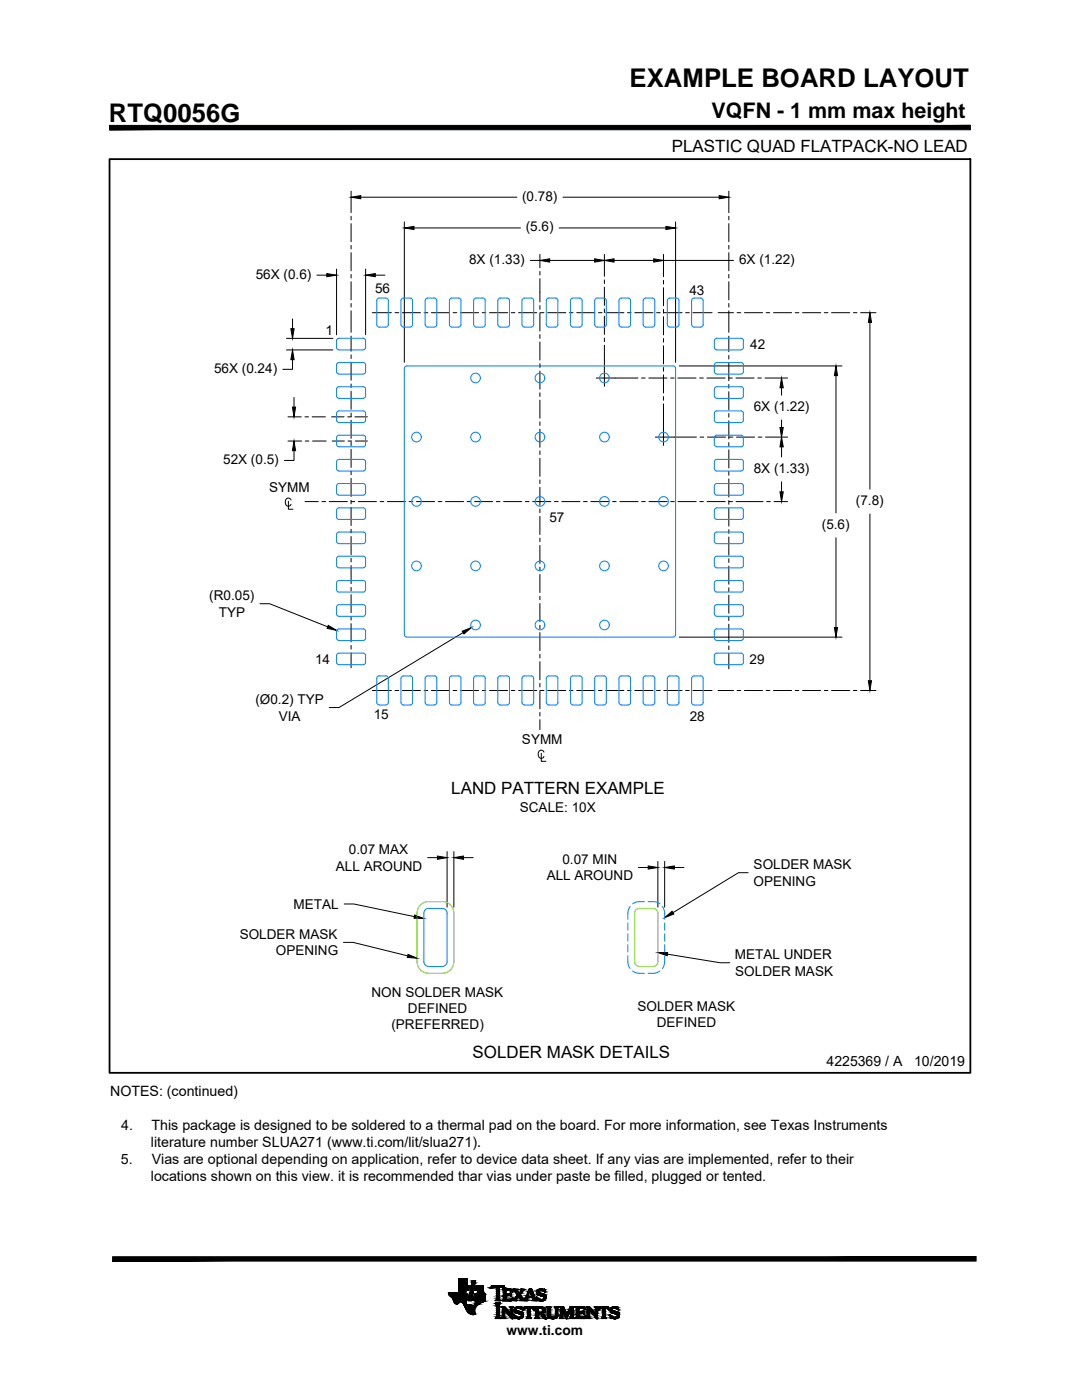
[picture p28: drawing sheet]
<svg xmlns="http://www.w3.org/2000/svg" width="216mm" height="279mm" viewBox="0 0 216 279" stroke-linecap="round" stroke-linejoin="round" font-family="sans-serif">
<defs><g id="words">
<g font-size="5.1">
<text x="125.6" y="17.3">EXAMPLE BOARD LAYOUT</text>
<text x="21.7" y="24.3">RTQ0056G</text>
</g>
<text font-size="4.3" x="142" y="23.6">VQFN - 1 mm max height</text>
<g font-size="3.4">
<text x="134" y="30.3">PLASTIC QUAD FLATPACK-NO LEAD</text>
<text x="90.1" y="158.5">LAND PATTERN EXAMPLE</text>
<text x="94.3" y="211.1">SOLDER MASK DETAILS</text>
</g>
<g font-size="2.8">
<text x="164.9" y="212.8">4225369 / A</text>
<text x="182.4" y="212.8">10/2019</text>
<text x="22" y="218.6">NOTES: (continued)</text>
<text x="24.2" y="225.4">4.</text>
<text x="30.2" y="225.4">This package is designed to be soldered to a thermal pad on the board. For more information, see Texas Instruments</text>
<text x="24.1" y="232.3">5.</text>
<text x="30.1" y="228.9">literature number SLUA271 (www.ti.com/lit/slua271).</text>
<text x="30.3" y="232.3">Vias are optional depending on application, refer to device data sheet. If any vias are implemented, refer to their</text>
<text x="30.1" y="235.7">locations shown on this view. it is recommended thar vias under paste be filled, plugged or tented.</text>
</g>
<g font-size="2.7">
<text x="104.2" y="40">(0.78)</text>
<text x="104.9" y="46.2">(5.6)</text>
<text x="93.6" y="52.7">8X (1.33)</text>
<text x="147.5" y="52.7">6X (1.22)</text>
<text x="51" y="55.6">56X (0.6)</text>
<text x="74.8" y="58.5">56</text>
<text x="137.6" y="58.8">43</text>
<text x="65" y="66.8">1</text>
<text x="149.7" y="69.6">42</text>
<text x="42.7" y="74.4">56X (0.24)</text>
<text x="150.4" y="82">6X (1.22)</text>
<text x="44.5" y="92.6">52X (0.5)</text>
<text x="150.4" y="94.3">8X (1.33)</text>
<text x="53.7" y="98.1">SYMM</text>
<text x="170.8" y="100.8">(7.8)</text>
<text x="109.6" y="104.2">57</text>
<text x="164" y="105.5">(5.6)</text>
<text x="41.8" y="119.8">(R0.05)</text>
<text x="43.7" y="123.1">TYP</text>
<text x="62.9" y="132.5">14</text>
<text x="149.6" y="132.5">29</text>
<text x="51" y="140.6">(Ø0.2) TYP</text>
<text x="55.6" y="143.8">VIA</text>
<text x="74.6" y="143.5">15</text>
<text x="137.6" y="143.8">28</text>
<text x="104.2" y="148.4">SYMM</text>
<text x="103.7" y="162">SCALE: 10X</text>
<text x="67" y="173.7">ALL AROUND</text>
<text x="69.6" y="170.5">0.07 MAX</text>
<text x="112.2" y="172.5">0.07 MIN</text>
<text x="150.4" y="173.5">SOLDER MASK</text>
<text x="109.1" y="175.7">ALL AROUND</text>
<text x="150.4" y="176.7">OPENING</text>
<text x="58.6" y="181.4">METAL</text>
<text x="47.8" y="187.4">SOLDER MASK</text>
<text x="55" y="190.6">OPENING</text>
<text x="146.6" y="191.5">METAL UNDER</text>
<text x="146.7" y="194.7">SOLDER MASK</text>
<text x="74.1" y="198.9">NON SOLDER MASK</text>
<text x="81.4" y="202.1">DEFINED</text>
<text x="127.2" y="201.8">SOLDER MASK</text>
<text x="78.1" y="205.4">(PREFERRED)</text>
<text x="131.1" y="205">DEFINED</text>
<text x="101.1" y="266.5">www.ti.com</text>
</g>
</g></defs>
<g fill="#000" stroke="#000" stroke-width=".2">
<path d="M70.1 39.4l1.9-.4v.7zM143.5 39l1.9 .4-1.9 .3zM65.2 54.6l2 .3-2 .3zM73 54.9l1.9-.3v.6zM80.7 45.5l1.9-.3v.6zM107.7 52l2-.3v.6zM118.7 51.7l1.9 .3-1.9 .3zM120.6 52l1.9-.3v.6zM130.4 51.7l2 .3-2 .3zM132.9 45.2l1.9 .3-1.9 .3zM58 65.6h.7l-.3 1.9zM58.4 69.8l.3 2h-.7z"/>
<path d="M155.9 75.4l.4 2h-.7zM166.8 73l.3 2h-.6zM173.6 62.4l.3 1.9h-.6zM58.3 81.2h.7l-.3 2zM58.7 88l.3 1.9h-.7zM155.6 98.2h.7l-.4 1.9zM155.9 87.2l.4 2h-.7zM155.6 85.3h.7l-.4 1.9zM65.5 124.8l1.7 1-1.9-.4zM92.2 126l1.9-.7-1.5 1.2zM166.5 125.2h.6l-.3 2zM173.3 135.9h.6l-.3 1.9z"/>
<path d="M87.3 170.8l1.9 .4-1.9 .3zM90.6 171.2l1.9-.4v.7zM129.3 172.8l2 .3-2 .3zM132.6 173.1l1.9-.3v.6zM81.4 190.5l1.8 .7-1.9-.1zM82.7 182.6l1.9 .7-2-.1zM131.3 190.1h1.9l-.1 .6zM132.6 183.1l1.5-1.2 .3 .5zM94.6 259.6h2.3zM97.9 257.1h.1zM101.8 258.7h.2zM102.2 259.1h.2z"/>
<path d="M103.2 258.6h.7zM107.8 259.6h.5zM108.1 258.7h.8zM108.7 257.9h.1zM91 260.2h.3zM94.3 262.3h.2zM94.8 260.5h.5zM102.5 262.5h.1zM103.3 260.8h.3zM103.5 263.2h.1zM104.2 261.4h.1zM104.4 261.4h.1z"/>
<path d="M104.4 261.4h.2zM108.8 263.2h.2zM110.3 263.2h.1zM116.2 261.8h.3zM116.7 261.4h.1zM116.8 262.6h.1zM119.4 261.4h.1zM121.7 262.5h.1zM122.5 263.2h.4zM122.4 260.8h.3zM123.4 261.4h.1z"/>
<path d="M21.9 25v.9l171.7-.9zM21.9 25.9l171.7-.9v.9z"/>
<path d="M22.5 250.8v.9l172.3-.9zM22.5 251.7l172.3-.9v.9z"/>
<path d="M89.5 258.3h3.9zM89.5 258.3h3.9z"/>
<path d="M90.5 259.6h2.6zM90.5 259.6h2.6z"/>
<path d="M91.5 255.2h1.7zM91.5 255.2h1.7z"/>
<path d="M90.6 259.9l.9 .1 .2-.1zM90.6 259.9l.9 .1h-.8z"/>
<path d="M90.6 259.9h1.1zM90.6 259.9h1.1z"/>
<path d="M90.6 259.8h1.2zM90.6 259.8l1.1 .1z"/>
<path d="M90.6 259.8h1.4zM90.6 259.8h1.2z"/>
<path d="M89.5 258.2h3.4zM89.5 258.2h3.4z"/>
<path d="M89.5 258.2h3.4zM89.5 258.2l3.4 .1z"/>
<path d="M89.5 258.2h3.4zM89.5 258.2h3.4z"/>
<path d="M91.5 257.9h1.4zM91.5 257.9h1.4z"/>
<path d="M89.5 257.9l3.4 .3v-.3zM89.5 257.9l3.4 .3h-3.4z"/>
<path d="M91.5 257.9h1.4zM91.5 257.9h1.4z"/>
<path d="M91.5 257.9h1.4zM91.5 257.9h1.4z"/>
<path d="M91.5 257.7l1.5 .1v-.1zM91.5 257.7l1.5 .1h-1.5z"/>
<path d="M91.5 257.8h1.5zM91.5 257.8l1.4 .1z"/>
<path d="M91.5 257.6h1.5zM91.5 257.6h1.5z"/>
<path d="M91.5 257.6l1.5 .1v-.1zM91.5 257.6l1.5 .1h-1.5z"/>
<path d="M91.5 257.5h1.5zM91.5 257.5h1.5z"/>
<path d="M91.5 257.5l1.5 .1v-.1zM91.5 257.5l1.5 .1h-1.5z"/>
<path d="M92 259.8h1zM92 259.8h1z"/>
<path d="M92 259.8h1zM92 259.8h1z"/>
<path d="M92.1 259.8l.9 .1v-.1zM92.1 259.8l.9 .1z"/>
<path d="M92.3 259.9h.7zM92.3 259.9l.7 .1z"/>
<path d="M90.5 259.5h2.6zM90.5 259.5h2.6z"/>
<path d="M90.5 259.5l2.6 .1zM90.5 259.5l2.6 .1z"/>
<path d="M90.5 259.6l2.5 .2 .1-.2zM90.5 259.6l2.5 .2h-2.4z"/>
<path d="M90.5 259.4h2.6zM90.5 259.4l2.6 .1z"/>
<path d="M90.4 259.4h2.7zM90.4 259.4h2.7z"/>
<path d="M90.4 259.2l2.8 .1zM90.4 259.2l2.8 .1z"/>
<path d="M90.4 259.3h2.8zM90.4 259.3l2.7 .1z"/>
<path d="M90.3 259.1l2.9 .1v-.1zM90.3 259.1l2.9 .1h-2.8z"/>
<path d="M90.1 259l3.1 .1v-.1zM90.1 259l3.1 .1h-2.9z"/>
<path d="M91.5 255.2h1.7zM91.5 255.2h1.7z"/>
<path d="M91.5 255.2h1.7zM91.5 255.2h1.7z"/>
<path d="M91.5 255.2l1.7 .1zM91.5 255.2l1.7 .1z"/>
<path d="M91.5 255.3l1.7 .1v-.1zM91.5 255.3l1.7 .1h-1.7z"/>
<path d="M91.5 255.4h1.7zM91.5 255.4h1.7z"/>
<path d="M91.5 255.4l1.7 .2v-.2zM91.5 255.4l1.7 .2h-1.7zM91.5 255.6h1.7zM91.5 255.6h1.7z"/>
<path d="M91.5 255.6l1.7 .2v-.2zM91.5 255.6l1.7 .2h-1.7z"/>
<path d="M91.5 255.8l1.7 .1zM91.5 255.8l1.7 .1z"/>
<path d="M91.5 255.9l1.7 .2v-.2zM91.5 255.9l1.7 .2h-1.7z"/>
<path d="M91.5 256.1h1.7zM91.5 256.1h1.7z"/>
<path d="M91.5 256.1l1.7 .2v-.2zM91.5 256.1l1.7 .2h-1.7z"/>
<path d="M91.5 256.3l1.7 .2v-.2zM91.5 256.3l1.7 .2h-1.7z"/>
<path d="M91.5 256.5h1.7zM91.5 256.5h1.7z"/>
<path d="M91.5 256.5h1.7zM91.5 256.5h1.7z"/>
<path d="M90.1 258.9h3.1zM90.1 258.9l3.1 .1z"/>
<path d="M89.8 258.7h3.5zM89.8 258.7h3.5z"/>
<path d="M89.9 258.7l3.3 .2 .1-.2zM89.9 258.7l3.3 .2h-3.1z"/>
<path d="M89.7 258.6l3.6 .1v-.1zM89.7 258.6l3.6 .1h-3.5z"/>
<path d="M89.7 258.5h3.6zM89.7 258.5l3.6 .1z"/>
<path d="M89.6 258.3l3.7 .1zM89.6 258.3l3.7 .1z"/>
<path d="M89.6 258.4h3.7zM89.6 258.4l3.7 .1z"/>
<path d="M89.5 258.3h3.9zM89.5 258.3h3.8z"/>
<path d="M91.5 257.4l2 .1zM91.5 257.4l2 .1z"/>
<path d="M91.5 257.3l2 .1v-.1zM91.5 257.3l2 .1h-2z"/>
<path d="M91.5 257.2l2 .1 .1-.1zM91.5 257.2l2 .1h-2zM91.5 257.3h2zM91.5 257.3h2z"/>
<path d="M91.5 256.9l2.1 .1zM91.5 256.9l2.1 .1z"/>
<path d="M91.5 257l2.1 .2v-.2zM91.5 257l2.1 .2h-2.1z"/>
<path d="M91.5 256.8l2.1 .1v-.1zM91.5 256.8l2.1 .1h-2.1z"/>
<path d="M91.5 256.7l2.1 .1 .1-.1zM91.5 256.7l2.1 .1h-2.1z"/>
<path d="M91.5 256.5l2.2 .1zM91.5 256.5l2.2 .1z"/>
<path d="M91.5 256.6h2.2zM91.5 256.6h2.2z"/>
<path d="M91.5 256.6l2.2 .1v-.1zM91.5 256.6l2.2 .1h-2.2z"/>
<path d="M93.4 259.6h.7zM93.4 259.6h.7z"/>
<path d="M93.4 259.4l.7 .2v-.2zM93.4 259.4l.7 .2h-.7zM93.4 259.6h.7zM93.4 259.6h.7z"/>
<path d="M93.5 259.3l.6 .1 .1-.1zM93.5 259.3l.6 .1h-.7zM93.4 259.4h.7zM93.4 259.4h.7z"/>
<path d="M93.5 259.1l.7 .2v-.2zM93.5 259.1l.7 .2h-.7zM93.5 259.3h.7zM93.5 259.3h.7z"/>
<path d="M93.5 258.9l.7 .2v-.2zM93.5 258.9l.7 .2h-.7zM93.5 259.1h.7zM93.5 259.1h.7z"/>
<path d="M93.6 258.6l.6 .3 .1-.3zM93.6 258.6l.6 .3h-.7zM93.5 258.9h.7zM93.5 258.9h.7z"/>
<path d="M93.7 258.1l.6 .5 .1-.5zM93.7 258.1l.6 .5h-.7zM93.6 258.6h.7zM93.6 258.6h.7z"/>
<path d="M93.8 257.5l.6 .6 .1-.6zM93.8 257.5l.6 .6h-.7zM93.7 258.1h.7zM93.7 258.1h.7z"/>
<path d="M93.9 257.2l.6 .3 .1-.3zM93.9 257.2l.6 .3h-.7zM93.8 257.5h.7zM93.8 257.5h.7z"/>
<path d="M93.9 257l.7 .2v-.2zM93.9 257l.7 .2h-.7zM93.9 257.2h.7zM93.9 257.2h.7z"/>
<path d="M94 256.8l.6 .2 .1-.2zM94 256.8l.6 .2h-.7zM93.9 257h.7zM93.9 257h.7z"/>
<path d="M94.7 258.3h2.2zM94.7 258.3h2.2z"/>
<path d="M94 256.7l.7 .1v-.1zM94 256.7l.7 .1h-.7zM94 256.8h.7zM94 256.8h.7z"/>
<path d="M94 256.5l.7 .1zM94 256.5l.7 .1zM94 256.6h.7zM94 256.6h.7z"/>
<path d="M94 256.6l.7 .1v-.1zM94 256.6l.7 .1h-.7zM94 256.7h.7zM94 256.7h.7z"/>
<path d="M94.1 256.1l.7 .1zM94.1 256.1l.7 .1zM94.1 256.2h.7zM94.1 256.2h.7z"/>
<path d="M94.1 256.2h.7zM94.1 256.2l.7 .1z"/>
<path d="M94.1 255.9l.7 .2v-.2zM94.1 255.9l.7 .2h-.7zM94.1 256.1h.7zM94.1 256.1h.7z"/>
<path d="M94.2 255.6l.7 .1zM94.2 255.6l.7 .1zM94.2 255.7h.7zM94.2 255.7h.7z"/>
<path d="M94.2 255.7l.6 .2 .1-.2zM94.2 255.7l.6 .2h-.7zM94.1 255.9h.7zM94.1 255.9h.7z"/>
<path d="M94.2 255.6h.7zM94.2 255.6h.7zM94.2 255.6h.7zM94.2 255.6h.7z"/>
<path d="M94.8 260h1.3zM94.8 260h1.2z"/>
<path d="M94.9 259.8l1.2 .2 .3-.2zM94.9 259.8l1.2 .2h-1.3z"/>
<path d="M95 256.5l1.4 .1zM95 256.5l1.4 .1zM95 256.6h1.4zM95 256.6h1.4z"/>
<path d="M95 256.6l1.4 .1zM95 256.6l1.4 .1z"/>
<path d="M95 256.7h1.4zM95 256.7h1.4z"/>
<path d="M95 256.7l1.4 .1v-.1zM95 256.7l1.4 .1h-1.5z"/>
<path d="M94.9 256.8l1.5 .2v-.2zM94.9 256.8l1.5 .2h-1.5zM94.9 257h1.5zM94.9 257h1.5z"/>
<path d="M94.9 257l1.5 .2v-.2zM94.9 257l1.5 .2h-1.5z"/>
<path d="M94.9 257.2l1.5 .1v-.1zM94.9 257.2l1.5 .1h-1.5zM94.9 257.3h1.5zM94.9 257.3h1.5z"/>
<path d="M94.9 257.3l1.5 .1zM94.9 257.3l1.5 .1z"/>
<path d="M94.8 257.4h1.6zM94.8 257.4h1.6z"/>
<path d="M94.8 257.4h1.6zM94.8 257.4h1.6z"/>
<path d="M94.8 257.4l1.6 .1zM94.8 257.4l1.6 .1z"/>
<path d="M95.3 257.5h1.1zM95.3 257.5h1.1z"/>
<path d="M95.3 257.5l1.1 .1v-.1zM95.3 257.5l1.1 .1h-1.1z"/>
<path d="M95.3 257.6h1.1zM95.3 257.6h1.1z"/>
<path d="M95.3 257.6l1.2 .1-.1-.1zM95.3 257.6l1.2 .1h-1.2z"/>
<path d="M95.3 257.7l1.2 .2v-.2zM95.3 257.7l1.2 .2h-1.2z"/>
<path d="M95.3 257.9l1.3 .1-.1-.1zM95.3 257.9l1.3 .1h-1.4z"/>
<path d="M94.9 259.8h1.6zM94.9 259.8h1.5z"/>
<path d="M95.2 258l1.5 .1-.1-.1zM95.2 258l1.5 .1h-1.5z"/>
<path d="M94.9 259.7h1.7zM94.9 259.7l1.6 .1z"/>
<path d="M95.2 258.1l1.5 .1zM95.2 258.1l1.5 .1z"/>
<path d="M95.2 258.2h1.6zM95.2 258.2h1.6z"/>
<path d="M95.2 258.2h1.6zM95.2 258.2h1.6z"/>
<path d="M94.9 259.7h1.9zM94.9 259.7h2z"/>
<path d="M94.9 259.7h1.9zM94.9 259.7h1.7z"/>
<path d="M95.2 258.2l1.7 .1zM95.2 258.2l1.7 .1zM95.2 258.3h1.7zM95.2 258.3h1.7z"/>
<path d="M95.2 258.3h1.7zM95.2 258.3h1.7z"/>
<path d="M94.7 258.3h2.2zM94.7 258.3h2.2z"/>
<path d="M94.7 258.3h2.2zM94.7 258.3h2.2z"/>
<path d="M94.7 258.3l2.2 .1zM94.7 258.3l2.2 .1z"/>
<path d="M94.6 258.4h2.3zM94.6 258.4h2.3z"/>
<path d="M94.6 258.4l2.3 .2v-.2zM94.6 258.4l2.3 .2h-2.3z"/>
<path d="M94.6 258.6h2.3zM94.6 258.6h2.3z"/>
<path d="M94.6 258.6l2.3 .3v-.3zM94.6 258.6l2.3 .3h-2.4z"/>
<path d="M94.5 258.9l2.4 .1zM94.5 258.9l2.4 .1z"/>
<path d="M94.5 259l2.4 .1v-.1zM94.5 259l2.4 .1h-2.4z"/>
<path d="M94.5 259.1l2.4 .1zM94.5 259.1l2.4 .1z"/>
<path d="M94.5 259.2h2.4zM94.5 259.2h2.4z"/>
<path d="M94.5 259.2l2.4 .1v-.1zM94.5 259.2l2.4 .1h-2.4z"/>
<path d="M94.5 259.3l2.4 .1zM94.5 259.3l2.4 .1z"/>
<path d="M94.5 259.4h2.4zM94.5 259.4h2.4z"/>
<path d="M94.5 259.4l2.4 .1zM94.5 259.4l2.4 .1z"/>
<path d="M94.5 259.5h2.4zM94.5 259.5h2.4z"/>
<path d="M94.5 259.5l2.4 .1zM94.5 259.5l2.4 .1zM94.6 259.6h2.3z"/>
<path d="M94.7 259.6h2.2zM94.7 259.6h2.2z"/>
<path d="M94.9 259.6h2zM94.9 259.6h2z"/>
<path d="M94.9 259.6h2zM94.9 259.6h2z"/>
<path d="M94.9 259.6h2zM94.9 259.6h2z"/>
<path d="M94.9 259.6h2zM94.9 259.6h2z"/>
<path d="M94.9 259.6l2 .1zM94.9 259.6l2 .1z"/>
<path d="M94.9 259.7h2zM94.9 259.7h2zM94.9 259.7h2zM94.9 259.7h2z"/>
<path d="M98 257h.1zM98 257v.1z"/>
<path d="M98 257h.1zM98 257h.1z"/>
<path d="M98 256.9h.3zM98 256.9l.1 .1z"/>
<path d="M98 256.9h.4zM98 256.9h.3z"/>
<path d="M98 256.9h.5zM98 256.9h.7z"/>
<path d="M98 256.9h.5zM98 256.9h.4z"/>
<path d="M98 256.9h.7zM98 256.9h.9z"/>
<path d="M98.8 259.5h1.1zM98.8 259.5h1.1z"/>
<path d="M99 259.4h.7zM99 259.4h.7z"/>
<path d="M99.1 257.1h.5zM99.1 257.1h.5z"/>
<path d="M99.1 256.9l.5 .1zM99.1 256.9l.5 .1z"/>
<path d="M99.1 257l.5 .1zM99.1 257l.5 .1zM99.1 257.1h.5zM99.1 257.1h.5z"/>
<path d="M99.1 257.1h.5zM99.1 257.1h.5z"/>
<path d="M99.1 257.1l.5 .1v-.1zM99.1 257.1l.5 .1h-.5zM99.1 257.2h.5zM99.1 257.2h.5z"/>
<path d="M99.1 257.2l.5 .2v-.2zM99.1 257.2l.5 .2h-.5zM99.1 257.4h.5zM99.1 257.4h.5z"/>
<path d="M99.1 257.4l.5 .3v-.3zM99.1 257.4l.5 .3h-.5zM99.1 257.7h.5zM99.1 257.7h.5z"/>
<path d="M99.1 257.7l.5 .4v-.4zM99.1 257.7l.5 .4h-.5zM99.1 258.1h.5zM99.1 258.1h.5z"/>
<path d="M99.1 258.1l.5 .4v-.4zM99.1 258.1l.5 .4h-.5zM99.1 258.5h.5zM99.1 258.5h.5z"/>
<path d="M99.1 258.5l.5 .4v-.4zM99.1 258.5l.5 .4h-.5zM99.1 258.9h.5zM99.1 258.9h.5z"/>
<path d="M99.1 258.9l.5 .1v-.1zM99.1 258.9l.5 .1h-.5zM99.1 259h.5zM99.1 259h.5z"/>
<path d="M99.1 259l.5 .1v-.1zM99.1 259l.5 .1h-.5zM99.1 259.1h.5zM99.1 259.1h.5z"/>
<path d="M99.1 259.1l.5 .1zM99.1 259.1l.5 .1zM99.1 259.2h.5zM99.1 259.2h.5z"/>
<path d="M99.1 259.2h.5zM99.1 259.2h.5z"/>
<path d="M99.1 259.2l.5 .2v-.2zM99.1 259.2l.5 .2h-.5z"/>
<path d="M99.1 259.4h.6zM99.1 259.4h.6h-.7z"/>
<path d="M99 256.9h.7zM99 256.9h.6z"/>
<path d="M99 259.4l.9 .1zM98.8 259.5h1.1z"/>
<path d="M99 256.9h.7zM99 256.9h.7z"/>
<path d="M98.9 256.9h.9zM98.9 256.9h.8z"/>
<path d="M98.8 259.5l1.1 .1zM98.8 259.5l1.1 .1z"/>
<path d="M100.4 257.4h1.7zM100.4 257.4h1.7z"/>
<path d="M100.4 257.7h.6zM100.4 257.7h.6z"/>
<path d="M100.4 258.2h.6zM100.4 258.2h.6z"/>
<path d="M100.4 258.2h.6zM100.4 258.2h.6z"/>
<path d="M100.4 258.5h.6zM100.4 258.5h.6z"/>
<path d="M100.4 259.2h.6zM100.4 259.2h.6z"/>
<path d="M100.4 259.2h.6zM100.4 259.2h.6z"/>
<path d="M98.1 256.5l2.5 .1zM98.1 256.6h2.5zM98.1 256.6h2.5zM98.1 256.6h2.5z"/>
<path d="M98.1 256.6h2.5zM98.1 256.6h2.5zM98.1 256.6h2.5zM98.1 256.6h2.5z"/>
<path d="M98.1 256.6l2.6 .2-.1-.2zM98.1 256.6l2.6 .2h-2.7z"/>
<path d="M98 256.8l2.7 .1zM98 256.8l2.7 .1z"/>
<path d="M99.8 256.9h.9zM99.8 256.9h.9z"/>
<path d="M100.2 256.9h.5zM100.2 256.9h.5z"/>
<path d="M100.4 256.9l.3 .1zM100.4 256.9l.3 .1z"/>
<path d="M100.6 257h.1zM100.6 257h.1z"/>
<path d="M100.6 257l.1 .1zM100.6 257l.1 .1z"/>
<path d="M100.6 257.1h.1zM100.6 257.1h.1z"/>
<path d="M100.7 257.1h.1zM100.7 257.1h.1z"/>
<path d="M100.4 257.6h.6zM100.4 257.6h.6z"/>
<path d="M100.4 257.6l.6 .1zM100.4 257.6l.6 .1z"/>
<path d="M100.4 257.7h.6zM100.4 257.7h.6z"/>
<path d="M100.4 257.7h.6zM100.4 257.7h.6z"/>
<path d="M100.4 257.7l.6 .1zM100.4 257.7l.6 .1z"/>
<path d="M100.4 257.8h.6zM100.4 257.8h.6z"/>
<path d="M100.4 257.8l.6 .1zM100.4 257.8l.6 .1z"/>
<path d="M100.4 257.9h.6zM100.4 257.9h.6z"/>
<path d="M100.4 257.9l.6 .3v-.3zM100.4 257.9l.6 .3h-.6z"/>
<path d="M100.4 258.2h.6zM100.4 258.2h.6z"/>
<path d="M100.4 258.5h.6zM100.4 258.5h.6z"/>
<path d="M100.4 258.5l.6 .2v-.2zM100.4 258.5l.6 .2h-.6z"/>
<path d="M100.4 258.7h.6zM100.4 258.7h.6z"/>
<path d="M100.4 258.7l.6 .1v-.1zM100.4 258.7l.6 .1h-.6z"/>
<path d="M100.4 258.8l.6 .2v-.2zM100.4 258.8l.6 .2h-.6z"/>
<path d="M100.4 259h.6zM100.4 259h.6z"/>
<path d="M100.4 259l.6 .1zM100.4 259l.6 .1z"/>
<path d="M100.4 259.1l.6 .1zM100.4 259.1l.6 .1z"/>
<path d="M100.4 259.2h.6zM100.4 259.2h.6z"/>
<path d="M100.4 259.2l.6 .1zM100.4 259.2l.6 .1z"/>
<path d="M100.4 259.3h.6zM100.4 259.3h.6z"/>
<path d="M100.4 257.6h.6zM100.4 257.6h.6z"/>
<path d="M100.4 259.3h.6zM100.4 259.3h.6z"/>
<path d="M100.4 257.6h.6zM100.4 257.6h.6z"/>
<path d="M100.4 259.3h.7zM100.4 259.3h.7z"/>
<path d="M100.4 257.5h.7zM100.4 257.5l.6 .1z"/>
<path d="M100.4 259.3h.7zM100.4 259.3h.7z"/>
<path d="M101.6 258.2h.4zM101.6 258.2h.4zM101.6 258.2h.4z"/>
<path d="M101.8 258l.2 .1zM101.8 258l.2 .1z"/>
<path d="M101.8 258.1l.2 .1zM101.8 258.1l.2 .1z"/>
<path d="M101.8 258.2h.2zM101.8 258.2h.2z"/>
<path d="M101.8 258.2h.2zM101.8 258.2h.2z"/>
<path d="M101.8 258.2h.2zM101.7 258.2h.3z"/>
<path d="M101.7 258.2h.3zM101.6 258.2h.4zM101.6 258.2h.4z"/>
<path d="M100.4 258.2l1.6 .2v-.2zM100.4 258.2l1.6 .2h-1.6z"/>
<path d="M100.4 258.4h1.6zM100.4 258.4h1.6z"/>
<path d="M100.4 258.4l1.6 .1zM100.4 258.4l1.6 .1z"/>
<path d="M101.6 258.5h.4zM101.6 258.5h.4z"/>
<path d="M101.7 258.5l.3 .1zM101.7 258.5l.3 .1z"/>
<path d="M101.8 258.6h.2zM101.8 258.6h.2z"/>
<path d="M101.8 258.6h.2zM101.8 258.6h.2z"/>
<path d="M101.8 258.6l.2 .1zM101.8 258.6l.2 .1z"/>
<path d="M101.8 258.7h.2zM101.8 258.7h.2z"/>
<path d="M100.2 257.3h1.9zM100.2 257.3h1.9z"/>
<path d="M100.2 257.3l1.9 .1zM100.2 257.3l1.9 .1z"/>
<path d="M100.2 257.4h1.9zM100.2 257.4h1.9z"/>
<path d="M100.3 257.4h1.8zM100.3 257.4h1.8z"/>
<path d="M100.4 257.4l1.7 .1zM100.4 257.4l1.7 .1z"/>
<path d="M100.4 257.5h1.7zM100.4 257.5h1.7z"/>
<path d="M100.4 257.5h1.7zM100.4 257.5h1.7z"/>
<path d="M101.6 257.5l.5 .1zM101.6 257.5l.5 .1z"/>
<path d="M101.8 257.6h.4zM101.8 257.6h.4z"/>
<path d="M100.2 259.6h1.9zM100.2 259.6h1.9z"/>
<path d="M100.3 259.5h1.9zM100.2 259.5h2z"/>
<path d="M100.2 259.5h2zM100.2 259.5h2z"/>
<path d="M100.2 259.5h2zM100.2 259.5l1.9 .1z"/>
<path d="M102 257.6l.2 .1zM102 257.6l.2 .1z"/>
<path d="M100.4 259.4h1.8zM100.3 259.5h1.9z"/>
<path d="M102 257.7l.2 .1zM102 257.7l.2 .1z"/>
<path d="M102.1 257.8h.1zM102.1 257.8h.1z"/>
<path d="M100.4 259.4h1.8zM100.4 259.4h1.8z"/>
<path d="M101.8 259.3h.4zM101.6 259.3h.6z"/>
<path d="M100.4 259.3h1.8zM100.4 259.3h1.8z"/>
<path d="M100.4 259.3h1.8zM100.4 259.3l1.8 .1z"/>
<path d="M102 259.3h.3zM101.8 259.3h.4z"/>
<path d="M102.3 259.5h.9zM102.3 259.5h.9z"/>
<path d="M102.2 259.2h.1zM102.2 259.2h.1z"/>
<path d="M102.1 259.2h.2zM102 259.3h.3z"/>
<path d="M102.2 259.1h.1zM102.2 259.2h.1z"/>
<path d="M102.5 257.4h.8zM102.5 257.4h.8z"/>
<path d="M102.6 259.4h.4zM102.6 259.4h.4z"/>
<path d="M102.5 259.4h.5zM102.5 259.4h.5z"/>
<path d="M102.7 259.3h.3zM102.7 259.3l.3 .1h-.4zM102.6 259.4h.4zM102.6 259.4h.4z"/>
<path d="M102.5 259.4l.5 .1zM102.4 259.5h.6z"/>
<path d="M102.7 259.3h.3zM102.7 259.3h.3z"/>
<path d="M102.4 259.5h.7zM102.3 259.5h.8z"/>
<path d="M103.1 258.1h.5zM103.1 258.1h.5z"/>
<path d="M102.7 259.2h.4zM102.7 259.2h.4z"/>
<path d="M102.7 259.2h.4zM102.7 259.2l.3 .1z"/>
<path d="M102.7 259.2h.4zM102.7 259.2h.4z"/>
<path d="M102.3 259.5h.9zM102.3 259.5h.9z"/>
<path d="M102.8 259.2h.3zM102.7 259.2h.4z"/>
<path d="M102.7 259.2h.4zM102.7 259.2h.4z"/>
<path d="M103.1 258.2h.8zM103.1 258.2h.8z"/>
<path d="M102.8 259.1h.3zM102.8 259.1l.3 .1z"/>
<path d="M102.8 259.1h.4zM102.8 259.1h.3z"/>
<path d="M102.3 259.5l.9 .1zM102.3 259.5l.9 .1z"/>
<path d="M102.9 259h.3zM102.9 259h.3z"/>
<path d="M102.9 259h.3zM102.9 259l.3 .1h-.4z"/>
<path d="M102.6 257.5h.6zM102.6 257.5h.6z"/>
<path d="M102.6 257.5l.7 .1zM102.6 257.5l.7 .1z"/>
<path d="M102.5 257.4h.8zM102.5 257.4l.7 .1z"/>
<path d="M102.7 257.6h.6zM102.7 257.6h.6z"/>
<path d="M102.7 257.6h.6zM102.7 257.6h.6zM102.7 257.6h.6zM102.7 257.6h.6z"/>
<path d="M102.4 257.4h.9zM102.4 257.4h.9z"/>
<path d="M102.7 257.6l.6 .1zM102.7 257.6l.6 .1z"/>
<path d="M102.7 257.7h.6zM102.7 257.7h.6z"/>
<path d="M102.4 257.4h.9zM102.4 257.4h.9z"/>
<path d="M102.7 257.7l.7 .1zM102.7 257.7l.7 .1z"/>
<path d="M103 258.8l.2 .2 .1-.2zM103 258.8l.2 .2h-.3z"/>
<path d="M103 258.7h.3zM103 258.7l.3 .1z"/>
<path d="M102.8 257.8h.6zM102.8 257.8h.6z"/>
<path d="M103.1 258.7h.3zM103 258.7h.3z"/>
<path d="M102.3 257.3l1.1 .1zM102.3 257.3l1.1 .1z"/>
<path d="M102.3 257.4h1.1zM102.3 257.4h1z"/>
<path d="M102.8 257.8l.7 .1zM102.8 257.8l.7 .1z"/>
<path d="M103.1 258.7h.3zM103.1 258.7h.3z"/>
<path d="M103.1 258.7h.3zM103.1 258.7h.3z"/>
<path d="M103.1 258.6h.3zM103.1 258.7h.3z"/>
<path d="M102.9 257.9l.7 .1-.1-.1zM102.9 257.9l.7 .1h-.6z"/>
<path d="M103 258l.6 .1zM103 258l.6 .1z"/>
<path d="M103 258.1h.6zM103 258.1h.6z"/>
<path d="M103 258.1h.6zM103 258.1h.6z"/>
<path d="M103.7 259.5h1.6zM103.7 259.5h1.6z"/>
<path d="M103.2 258.4h.6zM103.2 258.4h.6z"/>
<path d="M103.2 258.3h.6zM103.2 258.3h.6z"/>
<path d="M103.2 258.3h.6zM103.2 258.3l.6 .1z"/>
<path d="M103.8 259.2h.6zM103.8 259.2h.6z"/>
<path d="M103.2 258.3h.6zM103.2 258.3h.6z"/>
<path d="M103.2 258.4h.6zM103.2 258.4h.6z"/>
<path d="M103.2 258.4h.7zM103.2 258.4h.7z"/>
<path d="M103.3 258.4l.6 .1zM103.2 258.5h.7z"/>
<path d="M103.2 258.5h.7zM103.2 258.5h.7z"/>
<path d="M103.9 259.5h.7zM103.9 259.5h.7z"/>
<path d="M103.1 258.2h.8zM103.1 258.2l.7 .1z"/>
<path d="M103.2 258.5h.7zM103.2 258.5h.7z"/>
<path d="M103.2 258.5l.7 .1zM103.2 258.5l.7 .1zM103.2 258.6h.7z"/>
<path d="M103.2 258.6h.8zM103.2 258.6h.8z"/>
<path d="M103.6 258.1h.4zM103.6 258.1h.4z"/>
<path d="M103.6 258.1h.4zM103.6 258.1h.4z"/>
<path d="M103.1 258.1l.8 .1 .1-.1zM103.1 258.1l.8 .1z"/>
<path d="M104 257.6h.3zM104 257.6h.3z"/>
<path d="M103.7 258h.3zM103.7 258l.3 .1z"/>
<path d="M103.4 258.6l.6 .1zM103.4 258.6l.6 .1z"/>
<path d="M103.4 258.7h.6zM103.4 258.7h.6z"/>
<path d="M103.5 258.7h.6zM103.5 258.7h.6z"/>
<path d="M103.7 258h.3zM103.7 258h.3z"/>
<path d="M103.5 258.7l.6 .1zM103.5 258.7l.6 .1z"/>
<path d="M103.5 258.8l.7 .1zM103.5 258.8l.7 .1z"/>
<path d="M103.8 257.9l.2 .1 .1-.1zM103.8 257.9l.2 .1h-.3z"/>
<path d="M103.8 257.9h.4zM103.8 257.9h.3z"/>
<path d="M103.6 258.9l.7 .1-.1-.1zM103.6 258.9l.7 .1h-.6z"/>
<path d="M103.9 257.7l.3 .2v-.2zM103.9 257.7l.3 .2h-.4z"/>
<path d="M103.9 257.7h.4zM103.9 257.7h.3z"/>
<path d="M104 257.6h.3zM104 257.6l.3 .1z"/>
<path d="M103.7 259h.6zM103.7 259h.6z"/>
<path d="M103.7 259l.7 .2zM103.7 259l.7 .2z"/>
<path d="M104 257.6h.3zM104 257.6h.3z"/>
<path d="M104 257.6h.3zM104 257.6h.3z"/>
<path d="M104 257.6h.4zM104 257.6h.3z"/>
<path d="M103.8 259.2h.6zM103.8 259.2h.6z"/>
<path d="M103.8 259.2h.6zM103.8 259.2h.6z"/>
<path d="M104 257.5h.4zM104 257.5l.4 .1z"/>
<path d="M103.8 259.2h.6zM103.8 259.2h.6z"/>
<path d="M103.8 259.2l.7 .1zM103.8 259.2l.7 .1z"/>
<path d="M103.9 259.3h.6zM103.9 259.3h.6z"/>
<path d="M104 257.4h.5zM104 257.4l.4 .1zM104 257.5h.4zM104 257.5h.4z"/>
<path d="M103.9 259.3l.6 .1zM103.9 259.3l.6 .1z"/>
<path d="M104 257.4h.5zM104 257.4h.5z"/>
<path d="M103.9 259.4h.7zM103.9 259.4h.7z"/>
<path d="M103.9 259.4h.7zM103.9 259.4h.7z"/>
<path d="M104 257.4h.6zM104 257.4h.5z"/>
<path d="M103.9 259.4l.7 .1zM103.9 259.4l.7 .1z"/>
<path d="M104.6 259.5h.5zM104.6 259.5h.5z"/>
<path d="M104 257.4h.7zM104 257.4h.6z"/>
<path d="M103.9 257.3l.8 .1zM103.9 257.3l.8 .1z"/>
<path d="M103.9 257.4h.8zM103.9 257.4h.8z"/>
<path d="M104.9 259.1h.3zM104.9 259.1h.3z"/>
<path d="M104.9 259h.3zM104.9 259h.3z"/>
<path d="M105 258.7h.3zM105 258.7h.3z"/>
<path d="M105.1 258.5h.3zM105.1 258.5h.3z"/>
<path d="M104.7 259.3l.4 .1zM104.7 259.3l.4 .1z"/>
<path d="M104.7 259.4h.4zM104.7 259.4h.4h-.5z"/>
<path d="M104.8 259.2l.3 .1zM104.8 259.2l.3 .1z"/>
<path d="M104.8 259.3h.3zM104.8 259.3h.3z"/>
<path d="M104.6 259.4l.5 .1zM104.6 259.4l.5 .1z"/>
<path d="M103.9 259.5h1.3zM103.8 259.5h1.4z"/>
<path d="M104.8 259.2h.3zM104.8 259.2h.3z"/>
<path d="M104.9 259.1h.3zM104.9 259.1h.3z"/>
<path d="M104.9 259.1h.3zM104.9 259.1l.2 .1z"/>
<path d="M103.8 259.5h1.4zM103.8 259.5h1.4z"/>
<path d="M104.9 259.1h.3zM104.9 259.1h.3z"/>
<path d="M103.8 259.5h1.5zM103.7 259.5h1.6z"/>
<path d="M104.9 259h.3zM104.9 259l.3 .1z"/>
<path d="M104.9 259h.3zM104.9 259h.3z"/>
<path d="M103.7 259.5l1.6 .1zM103.7 259.5l1.6 .1z"/>
<path d="M105 258.6h.4zM105 258.6l.3 .1z"/>
<path d="M105.4 257.8h.3zM105.4 257.8h.3z"/>
<path d="M105.1 258.5h.3zM105.1 258.5l.3 .1z"/>
<path d="M105.2 258.3l.2 .2 .1-.2zM105.2 258.3l.2 .2h-.3z"/>
<path d="M105.3 258h.3zM105.3 258h.3z"/>
<path d="M105.3 258l.2 .3 .1-.3zM105.3 258l.2 .3h-.3z"/>
<path d="M105.3 257.9l.3 .1 .1-.1zM105.3 257.9l.3 .1h-.3z"/>
<path d="M105.4 257.8l.3 .1v-.1zM105.4 257.8l.3 .1h-.4z"/>
<path d="M105.4 257.7h.3zM105.4 257.7h.3z"/>
<path d="M105.4 257.7h.3zM105.4 257.7l.3 .1z"/>
<path d="M106 258.5h.6zM106 258.5h.6z"/>
<path d="M105.6 257.3h.5zM105.6 257.3h.5zM105.6 257.3h.5zM105.6 257.3h.5z"/>
<path d="M105.6 257.3l.5 .1zM105.6 257.3l.5 .1z"/>
<path d="M105.6 257.4h.5zM105.6 257.4h.5z"/>
<path d="M105.5 257.4l.7 .1zM105.5 257.4l.7 .1z"/>
<path d="M106.1 259.5h1zM106.1 259.5h1z"/>
<path d="M105.5 257.5l.7 .1zM105.5 257.5l.7 .1h-.7z"/>
<path d="M105.5 257.6h.7zM105.5 257.6h.7z"/>
<path d="M105.5 257.6l.7 .1zM105.5 257.6l.7 .1z"/>
<path d="M105.7 257.7h.6zM105.7 257.7h.6z"/>
<path d="M105.7 257.7l.6 .1zM105.7 257.7l.6 .1z"/>
<path d="M105.8 257.8l.5 .1zM105.8 257.8l.5 .1z"/>
<path d="M106.3 259.2h.5zM106.3 259.2h.5z"/>
<path d="M105.8 257.9h.5zM105.8 257.9h.5z"/>
<path d="M105.8 257.9l.6 .1zM105.8 257.9l.6 .1z"/>
<path d="M105.8 258l.7 .3-.1-.3zM105.8 258l.7 .3h-.6z"/>
<path d="M105.9 258.3h.6zM105.9 258.3h.6z"/>
<path d="M106 258.3l.6 .2-.1-.2zM106 258.3l.6 .2h-.6z"/>
<path d="M106 258.5l.6 .1zM106 258.5l.6 .1z"/>
<path d="M106.1 258.6l.5 .1zM106.1 258.6l.5 .1z"/>
<path d="M106.1 258.7h.6zM106.1 258.7h.6z"/>
<path d="M105 258.7l1.7 .1zM105 258.7l1.7 .1z"/>
<path d="M105 258.8h1.7zM105 258.8h1.7z"/>
<path d="M105 258.8l1.7 .2v-.2zM105 258.8l1.7 .2h-1.8z"/>
<path d="M106.2 259h.6zM106.2 259h.6z"/>
<path d="M106.2 259h.6zM106.2 259h.6z"/>
<path d="M106.2 259l.6 .1zM106.2 259l.6 .1z"/>
<path d="M106.2 259.1l.6 .1zM106.2 259.1l.6 .1z"/>
<path d="M106.3 259.2h.5zM106.3 259.2h.5z"/>
<path d="M106.3 259.2h.5zM106.3 259.2h.5z"/>
<path d="M106.3 259.2l.6 .1zM106.3 259.2l.6 .1z"/>
<path d="M106.3 259.3h.6zM106.3 259.3h.6z"/>
<path d="M106.3 259.3h.6zM106.3 259.3h.6z"/>
<path d="M106.3 259.3l.6 .1zM106.3 259.3l.6 .1z"/>
<path d="M106.3 259.4h.7zM106.3 259.4h.7z"/>
<path d="M106.3 259.4l.7 .1zM106.3 259.4l.7 .1z"/>
<path d="M106.3 259.5h.8zM106.2 259.5h.9z"/>
<path d="M106.2 259.5h.9zM106.1 259.5h1z"/>
<path d="M106.1 259.5l1 .1zM106.1 259.5l1 .1z"/>
<path d="M107.1 258.9h.1zM107.1 258.9h.1z"/>
<path d="M107.1 258.9h.1zM107.1 258.9h.1z"/>
<path d="M107.1 258.9l.1 .1zM107.1 258.9l.1 .1z"/>
<path d="M107.1 259h.1zM107.1 259h.1z"/>
<path d="M107.1 259l.2 .1zM107.1 259l.2 .1z"/>
<path d="M107.1 259.1h.2zM107.1 259.1h.2z"/>
<path d="M107.1 259.1l.4 .1zM107.1 259.1l.4 .1z"/>
<path d="M107.2 259.5h.2zM107.2 259.5l.2 .1z"/>
<path d="M107.2 259.5h.2zM107.2 259.5h.2z"/>
<path d="M107.2 259.5h.2zM107.2 259.5h.2z"/>
<path d="M107.2 259.5h.2zM107.2 259.5h.2z"/>
<path d="M107.4 259.5h1.2zM107.4 259.5h1.2z"/>
<path d="M107.1 259.2l.5 .1zM107.1 259.2l.5 .1z"/>
<path d="M107.1 257.8l.4 .1zM107.1 257.8l.4 .1h-.4zM107.1 257.9h.4zM107.1 257.9h.4z"/>
<path d="M107.1 257.8h.4zM107.1 257.8h.4z"/>
<path d="M107.1 257.9l.5 .1zM107.1 257.9l.5 .1z"/>
<path d="M107.1 257.7h.5zM107.1 257.7l.4 .1z"/>
<path d="M107.1 259.3h.5zM107.1 259.3h.5z"/>
<path d="M107.1 258h.6zM107.1 258h.6zM107.1 258h.6zM107.1 258h.6z"/>
<path d="M107.2 257.6h.4zM107.2 257.6h.4z"/>
<path d="M107.2 257.6h.4zM107.2 257.6l.4 .1z"/>
<path d="M107.1 259.3h.7zM107.1 259.3h.7z"/>
<path d="M107.1 258l.7 .1zM107.1 258l.7 .1z"/>
<path d="M107.2 257.6h.6zM107.2 257.6h.4z"/>
<path d="M107.2 259.3h.8zM107.2 259.3h.8z"/>
<path d="M107.8 259.6h.4zM107.9 259.6h.3z"/>
<path d="M107.2 257.5h.6zM107.2 257.5h.8z"/>
<path d="M107.2 257.5h.6zM107.2 257.5l.6 .1z"/>
<path d="M107.1 258.1h.8zM107.1 258.1h.8z"/>
<path d="M107.1 258.1h.8zM107.1 258.1h.8z"/>
<path d="M107.1 258.1h.9zM107.1 258.1h.9z"/>
<path d="M107.9 257.2h.2zM107.8 257.2h.3z"/>
<path d="M107.1 258.1l1 .1zM107.1 258.1l1 .1z"/>
<path d="M107.8 257.2h.3zM107.8 257.2h.3z"/>
<path d="M107.8 257.2l.4 .1zM107.6 257.3h.6z"/>
<path d="M107.1 258.2h1.1zM107.1 258.2h1.1z"/>
<path d="M107.2 258.2h1zM107.2 258.2h1z"/>
<path d="M107.2 258.2h1.1zM107.2 258.2h1.1z"/>
<path d="M107.6 257.3h.7zM107.6 257.3h.7z"/>
<path d="M107.6 257.3h.8zM107.5 257.3h.9zM107.5 257.3h.9zM107.5 257.3h.9z"/>
<path d="M107.2 258.2h1.2zM107.2 258.2h1.2z"/>
<path d="M107.5 257.3l1 .1zM107.4 257.4h1.1z"/>
<path d="M107.7 259.6h.7zM107.7 259.6h.6z"/>
<path d="M107.2 258.2l1.3 .1zM107.2 258.2l1.3 .1z"/>
<path d="M107.6 259.6h.8zM107.6 259.6h.8z"/>
<path d="M107.2 258.3h1.4zM107.2 258.3h1.4z"/>
<path d="M107.2 258.3h1.5zM107.2 258.3h1.5z"/>
<path d="M107.5 259.5h1.1zM107.5 259.5l.9 .1z"/>
<path d="M108.5 257.3h.1zM108.5 257.3h.1z"/>
<path d="M108.5 257.3h.2zM108.5 257.3h.2z"/>
<path d="M107.4 259.5h1.2zM107.4 259.5h1.2zM107.5 259.5h1.1zM107.5 259.5h1.1z"/>
<path d="M108.5 257.3l.2 .1zM108.5 257.3l.2 .1zM108.5 257.4h.2zM108.5 257.4h.2z"/>
<path d="M107.4 257.4h1.3zM107.4 257.4h1.3z"/>
<path d="M107.4 257.4l1.3 .1zM107.2 257.5h1.5z"/>
<path d="M107.2 257.5h1.5zM107.2 257.5h1.5z"/>
<path d="M107.3 258.3h1.4zM107.3 258.3h1.4z"/>
<path d="M107.3 258.3l1.5 .1zM107.3 258.3l1.5 .1z"/>
<path d="M107.2 259.4h1.5zM107.2 259.4h1.5z"/>
<path d="M107.2 259.4h1.5zM107.2 259.4l1.4 .1z"/>
<path d="M108 257.5h.7zM108 257.5h.7z"/>
<path d="M108.1 257.5l.6 .1zM108.1 257.5l.6 .1z"/>
<path d="M108.2 257.6h.5zM108.2 257.6h.5z"/>
<path d="M108.2 257.6h.5zM108.2 257.6h.5z"/>
<path d="M108.4 257.6l.4 .2zM108.4 257.6l.4 .2z"/>
<path d="M108.6 257.8h.2zM108.6 257.8h.2z"/>
<path d="M108.6 257.8h.2zM108.6 257.8h.2z"/>
<path d="M107.4 258.4h1.4zM107.4 258.4h1.4z"/>
<path d="M107.4 258.4l1.5 .1zM107.4 258.4l1.5 .1z"/>
<path d="M108.7 257.8l.1 .1zM108.7 257.8l.1 .1z"/>
<path d="M107.2 259.3l1.5 .1 .1-.1zM107.2 259.3l1.5 .1h-1.5z"/>
<path d="M108.2 259.3h.6zM108.1 259.3h.7z"/>
<path d="M108.1 259.3h.7zM108 259.3h.8z"/>
<path d="M107.5 258.5h1.4zM107.5 258.5h1.4z"/>
<path d="M107.5 258.5h1.4zM107.5 258.5h1.4z"/>
<path d="M107.6 258.5l1.3 .1zM107.6 258.5l1.3 .1z"/>
<path d="M108.4 259.3h.5zM108.2 259.3h.6z"/>
<path d="M107.8 258.6h1.1zM107.8 258.6h1.1z"/>
<path d="M108.4 259.2h.5zM108.4 259.2l.5 .1z"/>
<path d="M107.8 258.6h1.1zM107.8 258.6h1.1z"/>
<path d="M107.8 258.6h1.1zM107.8 258.6h1.1zM108 258.6h.9zM108 258.6h.9z"/>
<path d="M108 258.6l.9 .1zM108 258.6l.9 .1zM108.1 258.7h.8z"/>
<path d="M108.1 258.7h.8zM108.1 258.7h.8z"/>
<path d="M108.2 258.7h.8zM108.2 258.7h.8z"/>
<path d="M108.5 259.2h.4zM108.5 259.2h.4z"/>
<path d="M108.3 258.7h.7zM108.3 258.7h.7z"/>
<path d="M108.4 258.7l.6 .1zM108.4 258.7l.6 .1z"/>
<path d="M108.4 258.8l.6 .1zM108.4 258.8l.6 .1z"/>
<path d="M108.5 259l.5 .1zM108.5 259l.5 .1z"/>
<path d="M108.5 259.1h.5zM108.5 259.1l.4 .1z"/>
<path d="M108.5 258.9h.5zM108.5 258.9h.5z"/>
<path d="M108.5 258.9h.5zM108.5 258.9l.5 .1z"/>
<path d="M91 260.2h.3zM91.1 260.2h.2z"/>
<path d="M90.9 260.2h.5zM90.9 260.2h.4z"/>
<path d="M90.9 260.1h.5zM90.9 260.1l.5 .1z"/>
<path d="M90.7 260l.7 .1 .1-.1zM90.7 260l.7 .1z"/>
<path d="M90.7 260h.8zM90.7 260h.8z"/>
<path d="M92.3 260l.7 .1zM92.3 260l.7 .1z"/>
<path d="M92.4 260.1l.7 .1zM92.4 260.1l.7 .1z"/>
<path d="M92.4 260.2l.7 .1zM92.4 260.2l.7 .1z"/>
<path d="M92.5 260.3h.7zM92.5 260.3h.7z"/>
<path d="M92.5 260.3l.8 .1zM92.5 260.3l.8 .1z"/>
<path d="M92.6 260.4h.8zM92.6 260.4h.8z"/>
<path d="M92.6 260.4l1 .1zM92.6 260.4l1 .1z"/>
<path d="M92.6 260.5h1.5zM92.6 260.5h1.5z"/>
<path d="M94.3 262.3l.2 .1zM94.3 262.4h.2z"/>
<path d="M94.1 262.3h.6zM94.1 262.3h.4z"/>
<path d="M93.1 261.5l1.6 .1zM93.1 261.5l1.6 .1z"/>
<path d="M93.1 261.6l1.6 .2v-.2zM93.1 261.6l1.6 .2h-1.4z"/>
<path d="M93.3 261.8h1.4zM93.3 261.8h1.4z"/>
<path d="M93 261.4h1.7zM93 261.4h1.7z"/>
<path d="M93 261.4l1.7 .1v-.1zM93 261.4l1.7 .1h-1.6z"/>
<path d="M93.3 261.8l1.5 .1-.1-.1zM93.3 261.8l1.5 .1h-1.4z"/>
<path d="M94.1 262.3h.6zM94.1 262.3h.6z"/>
<path d="M93.4 261.9h1.4zM93.4 261.9h1.4z"/>
<path d="M93.4 261.9l1.4 .2v-.2zM93.4 261.9l1.4 .2h-1.2z"/>
<path d="M92.9 261.2l1.8 .2 .1-.2zM92.9 261.2l1.8 .2h-1.7z"/>
<path d="M93.6 262.1h1.2zM93.6 262.1h1.2z"/>
<path d="M93.7 262.1l1.1 .1zM93.7 262.1l1.1 .1z"/>
<path d="M92.9 261l1.9 .2v-.2zM92.9 261l1.9 .2h-1.9z"/>
<path d="M93.8 262.2l1.1 .1zM93.8 262.2l1.1 .1z"/>
<path d="M94 262.3h.8zM94 262.3h.8z"/>
<path d="M94 262.3h.8zM94 262.3h.7z"/>
<path d="M93.9 262.3h1zM93.9 262.3h.9z"/>
<path d="M92.8 260.9l2 .1 .1-.1zM92.8 260.9l2 .1h-1.9z"/>
<path d="M92.8 260.8h2.2zM92.8 260.8l2.1 .1z"/>
<path d="M92.6 260.6l2.4 .2 .2-.2zM92.6 260.6l2.4 .2h-2.2z"/>
<path d="M92.6 260.5l2.6 .1 .1-.1zM92.6 260.5l2.6 .1h-2.6zM92.6 260.6h2.6zM92.6 260.6h2.6z"/>
<path d="M94.8 260.4h.5zM94.8 260.4l.5 .1zM94.7 260.5h.6z"/>
<path d="M94.8 260.4h.6zM94.8 260.4h.5z"/>
<path d="M94.8 260.3h.7zM94.8 260.3l.6 .1z"/>
<path d="M94.8 260.3h.8zM94.8 260.3h.7z"/>
<path d="M94.8 260.1l.8 .2 .2-.2zM94.8 260.1l.8 .2h-.8z"/>
<path d="M94.8 260h1.2zM94.8 260l1 .1z"/>
<path d="M98.8 260.1h1.1zM98.8 260.1h1.1zM98.8 260.1h1.1zM98.8 260.1h1.1zM98.8 260.1h1.1zM98.8 260.1h1.1zM98.8 260.1h1.1zM98.8 260.1h1.1zM98.8 260.1h1.1zM98.8 260.1h1.1zM98.8 260.1h1.1zM98.8 260.1h1.1zM98.8 260.1h1.1zM98.8 260.1h1.1zM98.8 260.1h1.1zM98.8 260.1h1.1z"/>
<path d="M99.1 260.8h.5zM99.1 260.8h.5z"/>
<path d="M99.1 260.4l.5 .1v-.1zM99.1 260.4l.5 .1h-.5z"/>
<path d="M99.1 260.5h.5zM99.1 260.5h.5zM99.1 260.5h.5zM99.1 260.5h.5z"/>
<path d="M99.1 260.5l.5 .1zM99.1 260.5l.5 .1zM99.1 260.6h.5zM99.1 260.6h.5z"/>
<path d="M99.1 260.6l.5 .1v-.1zM99.1 260.6l.5 .1h-.5zM99.1 260.7h.5zM99.1 260.7h.5z"/>
<path d="M99.1 260.7l.5 .1v-.1zM99.1 260.7l.5 .1h-.5z"/>
<path d="M99.1 260.8l.5 .4v-.4zM99.1 260.8l.5 .4h-.5zM99.1 261.2h.5zM99.1 261.2h.5z"/>
<path d="M99.1 261.2l.5 .4v-.4zM99.1 261.2l.5 .4h-.5zM99.1 261.6h.5zM99.1 261.6h.5z"/>
<path d="M99.1 261.6l.5 .5v-.5zM99.1 261.6l.5 .5h-.5zM99.1 262.1h.5zM99.1 262.1h.5z"/>
<path d="M99.1 262.1l.5 .3v-.3zM99.1 262.1l.5 .3h-.5zM99.1 262.4h.5zM99.1 262.4h.5z"/>
<path d="M99.1 262.4l.5 .2v-.2zM99.1 262.4l.5 .2h-.5zM99.1 262.6h.5zM99.1 262.6h.5z"/>
<path d="M99.1 262.6l.5 .1v-.1zM99.1 262.6l.5 .1h-.5zM99.1 262.7h.5zM99.1 262.7h.5z"/>
<path d="M99.1 262.7h.5zM99.1 262.7h.5zM99.1 262.7h.5zM99.1 262.7h.5z"/>
<path d="M99.1 262.7l.5 .1zM99.1 262.7l.5 .1z"/>
<path d="M99.1 262.8l.5 .1v-.1zM99.1 262.8l.5 .1h-.5z"/>
<path d="M99 260.3h.6zM99 260.3h.6z"/>
<path d="M99.1 260.3h.5zM99.1 260.3l.5 .1z"/>
<path d="M99.1 262.9l.6 .1zM99.1 262.9l.6 .1h-.7z"/>
<path d="M99 263h.8zM98.9 263h.9z"/>
<path d="M99 260.3h.7zM99 260.3h.6z"/>
<path d="M98.9 260.2h.9zM98.9 260.2h.9z"/>
<path d="M98.9 260.2h.9zM98.9 260.2l.8 .1z"/>
<path d="M98.9 263l1 .1zM98.8 263.1h1.1z"/>
<path d="M98.8 260.1l1.1 .1zM98.8 260.1l1.1 .1zM98.8 260.2h1.1zM98.8 260.2h1.1z"/>
<path d="M98.8 260.2h1.1zM98.8 260.2h1z"/>
<path d="M98.8 263.1l1.1 .1zM98.8 263.1l1.1 .1z"/>
<path d="M100.2 260.9h.7zM100.2 260.9h.7z"/>
<path d="M100.3 261.4h.3zM100.3 261.4h.3z"/>
<path d="M100.3 262.7h.3zM100.3 262.7h.3z"/>
<path d="M100.3 261.4h.3zM100.3 261.4h.3z"/>
<path d="M100.3 261.4l.3 .1zM100.3 261.4l.3 .1z"/>
<path d="M100.3 261.5l.3 .1v-.1zM100.3 261.5l.3 .1h-.3z"/>
<path d="M100.3 261.6l.3 .1zM100.3 261.6l.3 .1z"/>
<path d="M100.3 261.7l.3 .1v-.1zM100.3 261.7l.3 .1h-.3z"/>
<path d="M100.3 261.8l.3 .2v-.2zM100.3 261.8l.3 .2h-.3z"/>
<path d="M100.3 262l.3 .1v-.1zM100.3 262l.3 .1h-.3z"/>
<path d="M100.3 262.1l.3 .2v-.2zM100.3 262.1l.3 .2h-.3z"/>
<path d="M100.3 262.3l.3 .2v-.2zM100.3 262.3l.3 .2h-.3z"/>
<path d="M100.3 262.5h.3zM100.3 262.5h.3z"/>
<path d="M100.3 262.5l.3 .1zM100.3 262.5l.3 .1z"/>
<path d="M100.3 262.6h.3zM100.3 262.6h.3z"/>
<path d="M100.3 262.6l.3 .1zM100.3 262.6l.3 .1z"/>
<path d="M100.3 262.7h.3zM100.3 262.7h.3z"/>
<path d="M100.3 262.7l.3 .1zM100.3 262.7l.3 .1z"/>
<path d="M100.3 262.8l.3 .1v-.1zM100.3 262.8l.3 .1h-.3z"/>
<path d="M100.3 262.9l.3 .1zM100.3 262.9l.3 .1z"/>
<path d="M100.2 263h.5zM100.2 263h.5z"/>
<path d="M100.2 263h.5zM100.2 263h.5z"/>
<path d="M100.2 263h.5zM100.2 263h.5z"/>
<path d="M100 260.8h.7zM100 260.8h.7z"/>
<path d="M100 260.8l.8 .1zM100 260.8l.8 .1z"/>
<path d="M100.2 263l.6 .1zM100 263.1h.8z"/>
<path d="M100 260.9h.8zM100 260.9h.8z"/>
<path d="M100 260.9h.9zM100 260.9h.9z"/>
<path d="M100 263.1l.8 .1zM100 263.1l.8 .1z"/>
<path d="M100.2 260.9l.7 .1zM100.2 260.9l.7 .1z"/>
<path d="M100.2 261h.7zM100.2 261h.7z"/>
<path d="M100.2 261l.8 .1zM100.2 261l.8 .1z"/>
<path d="M100.3 261.1l.8 .1-.1-.1zM100.3 261.1l.8 .1h-.8z"/>
<path d="M100.3 261.2h.8zM100.3 261.2h.8z"/>
<path d="M100.3 261.2h.8zM100.3 261.2h.8z"/>
<path d="M100.3 261.2l.8 .1zM100.3 261.2l.8 .1z"/>
<path d="M100.3 261.3l.9 .1zM100.3 261.3l.9 .1z"/>
<path d="M100.3 261.4h1zM100.3 261.4h1z"/>
<path d="M100.6 261.4h.7zM100.6 261.4h.7z"/>
<path d="M100.6 261.4l.7 .1zM100.6 261.4l.7 .1z"/>
<path d="M100.7 261.5h.6zM100.7 261.5h.6z"/>
<path d="M100.7 261.5l.7 .1zM100.7 261.5l.7 .1z"/>
<path d="M100.7 261.6l.8 .1zM100.7 261.6l.8 .1z"/>
<path d="M100.9 261.7h.7zM100.9 261.7h.7z"/>
<path d="M100.9 261.7l.8 .2-.1-.2zM100.9 261.7l.8 .2h-.6z"/>
<path d="M101.7 260.9h.7zM101.7 260.9h.7z"/>
<path d="M101.1 261.9l.7 .1zM101.1 261.9l.7 .1z"/>
<path d="M101.1 262h.7zM101.1 262h.7z"/>
<path d="M101.1 262l.8 .1zM101.1 262l.8 .1z"/>
<path d="M101.2 262.1h.7zM101.2 262.1h.7z"/>
<path d="M101.2 262.1l.7 .1zM101.2 262.1l.7 .1z"/>
<path d="M101.9 261.2h.3zM101.9 261.2h.3z"/>
<path d="M102.1 263.2h.1zM102.1 263.2h.1z"/>
<path d="M101.9 261.1l.3 .1zM101.9 261.1l.3 .1z"/>
<path d="M101.9 261.2h.3zM101.9 261.2h.3z"/>
<path d="M101.9 261.2h.3zM101.9 261.2h.3z"/>
<path d="M101.9 261.2h.3zM101.9 261.2h.3z"/>
<path d="M101.9 261.2h.3zM101.9 261.2h.3z"/>
<path d="M101.9 261.2l.3 .1zM101.9 261.2l.3 .1z"/>
<path d="M101.9 261.3h.3zM101.9 261.3h.3z"/>
<path d="M101.9 261.3l.3 .1zM101.9 261.3l.3 .1z"/>
<path d="M101.9 261.4h.3zM101.9 261.4h.3z"/>
<path d="M101.9 261.4l.3 .1v-.1zM101.9 261.4l.3 .1h-.3z"/>
<path d="M101.9 261.5l.3 .2v-.2zM101.9 261.5l.3 .2h-.3z"/>
<path d="M101.9 261.7l.3 .1v-.1zM101.9 261.7l.3 .1h-.3z"/>
<path d="M101.9 261.8l.3 .1zM101.9 261.8l.3 .1z"/>
<path d="M101.9 261.9l.3 .1v-.1zM101.9 261.9l.3 .1h-.3z"/>
<path d="M101.9 262l.3 .1v-.1zM101.9 262l.3 .1h-.3z"/>
<path d="M101.9 262.1l.3 .1zM101.9 262.1l.3 .1z"/>
<path d="M101.3 262.2h.9zM101.3 262.2h.9z"/>
<path d="M101.3 262.2l.9 .1v-.1zM101.3 262.2l.9 .1z"/>
<path d="M101.4 262.3l.8 .3v-.3zM101.4 262.3l.8 .3h-.6z"/>
<path d="M101.6 262.6h.6zM101.6 262.6h.6z"/>
<path d="M101.7 262.6l.5 .3v-.3zM101.7 262.6l.5 .3h-.3z"/>
<path d="M101.9 262.9h.3zM101.9 262.9h.3z"/>
<path d="M101.9 262.9l.3 .1zM101.9 262.9l.3 .1z"/>
<path d="M102 263h.2zM102 263h.2z"/>
<path d="M102 263l.2 .1zM102 263l.2 .1z"/>
<path d="M102.1 263.1h.1zM102.1 263.1h.1z"/>
<path d="M102.1 263.1l.1 .1zM102.1 263.1l.1 .1z"/>
<path d="M102.1 263.2h.1zM102.1 263.2h.1z"/>
<path d="M101.9 261l.4 .1zM101.9 261l.4 .1z"/>
<path d="M101.9 261.1h.4zM101.9 261.1h.3z"/>
<path d="M101.9 261h.4zM101.9 261h.4z"/>
<path d="M101.8 260.9h.6zM101.8 260.9h.6z"/>
<path d="M101.8 260.9h.6zM101.8 260.9l.5 .1z"/>
<path d="M101.7 260.8l.7 .1zM101.7 260.8l.7 .1z"/>
<path d="M101.7 260.9h.7zM101.7 260.9h.7z"/>
<path d="M101.7 260.9h.7zM101.7 260.9h.7z"/>
<path d="M102.6 261.5h.4zM102.6 261.5h.4z"/>
<path d="M102.6 261.6h.6zM102.6 261.6h.6z"/>
<path d="M102.5 262.5h.2zM102.5 262.5h.2z"/>
<path d="M102.5 262.5l.2 .1zM102.5 262.5l.2 .1z"/>
<path d="M102.5 262.6h.3zM102.5 262.6h.3z"/>
<path d="M102.6 262.6l.4 .1zM102.6 262.6l.4 .1h-.4z"/>
<path d="M102.7 263.1h.1zM102.7 263.1h.1z"/>
<path d="M102.7 263.1h.1zM102.7 263.1l.1 .1z"/>
<path d="M102.9 260.9h1zM102.9 260.9h1z"/>
<path d="M102.7 263h.2zM102.7 263h.2z"/>
<path d="M102.7 263h.2zM102.7 263l.1 .1z"/>
<path d="M102.6 262.7l.5 .1zM102.6 262.7l.5 .1z"/>
<path d="M102.6 261.3l.4 .1zM102.6 261.3l.4 .1z"/>
<path d="M102.6 261.4l.4 .1zM102.6 261.4l.4 .1h-.4z"/>
<path d="M102.6 261.2h.4zM102.6 261.2l.4 .1z"/>
<path d="M102.6 261.5h.5zM102.6 261.5h.5z"/>
<path d="M102.6 261.5l.6 .1zM102.6 261.5l.6 .1z"/>
<path d="M102.7 261.2h.4zM102.7 261.2h.3z"/>
<path d="M102.6 262.8l.6 .1zM102.6 262.8l.6 .1z"/>
<path d="M102.7 261.2h.4zM102.7 261.2h.4z"/>
<path d="M102.6 261.6h.7zM102.6 261.6h.7z"/>
<path d="M102.6 262.9h.7zM102.6 262.9h.7z"/>
<path d="M102.7 261.1h.5zM102.7 261.1h.6z"/>
<path d="M102.7 261.1h.5zM102.7 261.1l.4 .1z"/>
<path d="M103.2 262.1h1.2zM103.2 262.1h1.2z"/>
<path d="M102.6 261.6h.7zM102.6 261.6h.7z"/>
<path d="M102.6 261.6h.8zM102.6 261.6h.8z"/>
<path d="M102.6 261.6l.9 .1zM102.6 261.6l.9 .1z"/>
<path d="M103.4 262.2h1zM103.4 262.2h1z"/>
<path d="M102.7 261.1h.8zM102.7 261.1h.6z"/>
<path d="M102.7 262.9h.8zM102.7 262.9h.8z"/>
<path d="M102.6 261.7h1zM102.6 261.7h1z"/>
<path d="M103.3 260.8h.3zM103.2 260.8h.4z"/>
<path d="M103.2 260.8h.5zM103.1 260.8h.6z"/>
<path d="M102.6 261.7h1.1zM102.6 261.7h1.1z"/>
<path d="M103.3 263.2h.4zM103.3 263.2h.3z"/>
<path d="M103.1 260.8h.7zM103.1 260.8h.7z"/>
<path d="M102.6 261.7h1.1zM102.6 261.7h1.1z"/>
<path d="M103.3 263.2h.4zM103.3 263.2h.4z"/>
<path d="M103.1 260.8l.8 .1zM103 260.9h.9z"/>
<path d="M102.6 261.7h1.2zM102.6 261.7h1.2z"/>
<path d="M102.6 261.7l1.3 .1zM102.6 261.7l1.3 .1z"/>
<path d="M103 260.9h.9zM102.9 260.9h1z"/>
<path d="M102.9 260.9h1zM102.9 260.9h1z"/>
<path d="M103.2 263.2h.7zM103.2 263.2h.5z"/>
<path d="M102.7 261.8h1.3zM102.7 261.8h1.3z"/>
<path d="M103.1 263.1h.8zM103.1 263.1l.8 .1z"/>
<path d="M103.9 260.9h.3zM103.9 260.9h.3z"/>
<path d="M102.7 261.8h1.3zM102.7 261.8h1.3z"/>
<path d="M102.7 261.8l1.5 .1zM102.7 261.8l1.5 .1z"/>
<path d="M103 263.1h1zM103 263.1h1z"/>
<path d="M103 263.1h1zM103 263.1h.9z"/>
<path d="M104 260.8h.1zM104 260.8h.1z"/>
<path d="M104 260.8l.2 .1zM104 260.8l.2 .1z"/>
<path d="M102.9 263h1.2zM102.9 263l1.1 .1z"/>
<path d="M104 260.9h.2zM104 260.9h.2z"/>
<path d="M104 260.9h.2zM103.9 260.9h.3z"/>
<path d="M102.9 260.9l1.3 .1zM102.8 261h1.4z"/>
<path d="M102.8 261l1.4 .1zM102.8 261l1.4 .1h-1.5z"/>
<path d="M102.7 261.9h1.5zM102.7 261.9h1.5z"/>
<path d="M102.8 261.9l1.5 .1zM102.8 261.9l1.5 .1z"/>
<path d="M102.7 261.1h1.5zM102.7 261.1h1.5z"/>
<path d="M103.5 261.1h.7zM103.5 261.1h.7z"/>
<path d="M103.6 261.1h.6zM103.6 261.1h.6z"/>
<path d="M102.7 263h1.5zM102.7 263h1.4z"/>
<path d="M103.7 261.1h.5zM103.7 261.1h.5z"/>
<path d="M103.7 261.1l.5 .1zM103.7 261.1l.5 .1z"/>
<path d="M103.9 261.2l.4 .1-.1-.1zM103.9 261.2l.4 .1z"/>
<path d="M104.1 261.3h.2zM104.1 261.3h.2z"/>
<path d="M104.1 261.3l.2 .1zM104.1 261.3l.2 .1z"/>
<path d="M104.2 261.4h.1zM104.2 261.4h.1z"/>
<path d="M102.8 262h1.5zM102.8 262h1.5z"/>
<path d="M102.8 262h1.5zM102.8 262h1.5z"/>
<path d="M103.5 262.9h.8zM103.5 262.9h.8z"/>
<path d="M102.7 262.9l1.5 .1 .1-.1zM102.7 262.9l1.5 .1h-1.5z"/>
<path d="M102.9 262l1.4 .1zM102.9 262l1.4 .1z"/>
<path d="M103.7 262.9h.6zM103.5 262.9h.8z"/>
<path d="M103 262.1h1.4zM103 262.1h1.4z"/>
<path d="M103.1 262.1h1.3zM103.1 262.1h1.3z"/>
<path d="M103.9 262.8h.5zM103.7 262.9h.6z"/>
<path d="M103.2 262.1h1.2zM103.2 262.1h1.2z"/>
<path d="M103.3 262.1l1.1 .1zM103.3 262.1l1.1 .1z"/>
<path d="M103.9 262.8h.5zM103.9 262.8h.5z"/>
<path d="M103.4 262.2h1zM103.4 262.2h1z"/>
<path d="M103.6 262.2h.8zM103.6 262.2h.8z"/>
<path d="M104 262.7h.4zM104 262.7l.4 .1z"/>
<path d="M103.6 262.2h.8zM103.6 262.2h.8z"/>
<path d="M103.6 262.2l.8 .1zM103.6 262.2l.8 .1z"/>
<path d="M103.8 262.3h.7zM103.8 262.3h.7z"/>
<path d="M104 262.6h.4zM104 262.6l.4 .1z"/>
<path d="M103.9 262.3h.6zM103.9 262.3h.6z"/>
<path d="M103.9 262.3l.6 .1zM103.9 262.3l.6 .1z"/>
<path d="M104 262.4l.5 .1zM104 262.4l.5 .1z"/>
<path d="M104 262.5h.5zM104 262.5h.5z"/>
<path d="M104 262.5h.5zM104 262.5l.4 .1z"/>
<path d="M104.4 261.3h.2zM104.4 261.3l.2 .1z"/>
<path d="M104.6 260.8h1.8zM104.6 260.8h1.8z"/>
<path d="M104.5 261.3h.1zM104.5 261.3h.1z"/>
<path d="M104.5 261.2l.1 .1 .2-.1zM104.5 261.2l.1 .1h-.1z"/>
<path d="M104.5 261.1h.4zM104.5 261.1l.3 .1z"/>
<path d="M104.5 261.1h.4zM104.5 261.1h.4z"/>
<path d="M104.5 261.1h.6zM104.5 261.1h.6z"/>
<path d="M104.5 261.1h.6zM104.5 261.1h.4z"/>
<path d="M105.3 261.3h.5zM105.3 261.3h.5z"/>
<path d="M105.3 261.3h.5zM105.3 261.3h.5z"/>
<path d="M105.3 261.4h.5zM105.3 261.4h.5z"/>
<path d="M105.3 261.5h.5zM105.3 261.5h.5z"/>
<path d="M105.3 261.7h.5zM105.3 261.7h.5z"/>
<path d="M105.3 262h.5zM105.3 262h.5z"/>
<path d="M105.3 262.3h.5zM105.3 262.3h.5z"/>
<path d="M105.3 262.5h.5zM105.3 262.5h.5z"/>
<path d="M105.3 262.6h.5zM105.3 262.6h.5z"/>
<path d="M105.3 262.7h.5zM105.3 262.7h.5z"/>
<path d="M105.3 262.7h.5zM105.3 262.7h.5z"/>
<path d="M105.3 261.2h.5zM105.3 261.2h.5z"/>
<path d="M105.3 261.2l.5 .1zM105.3 261.2l.5 .1z"/>
<path d="M105.3 261.3h.5zM105.3 261.3h.5z"/>
<path d="M105.3 261.3l.5 .1zM105.3 261.3l.5 .1z"/>
<path d="M105.3 261.4l.5 .1zM105.3 261.4l.5 .1z"/>
<path d="M105.3 261.5l.5 .2v-.2zM105.3 261.5l.5 .2h-.5z"/>
<path d="M105.3 261.7l.5 .3v-.3zM105.3 261.7l.5 .3h-.5z"/>
<path d="M105.3 262l.5 .3v-.3zM105.3 262l.5 .3h-.5z"/>
<path d="M105.3 262.3l.5 .2v-.2zM105.3 262.3l.5 .2h-.5z"/>
<path d="M105.3 262.5l.5 .1zM105.3 262.5l.5 .1z"/>
<path d="M105.3 262.6l.5 .1zM105.3 262.6l.5 .1z"/>
<path d="M105.3 262.7h.5zM105.3 262.7h.5z"/>
<path d="M105.3 262.7l.5 .1zM105.3 262.7l.5 .1z"/>
<path d="M105.3 262.8l.5 .1v-.1zM105.3 262.8l.5 .1h-.5z"/>
<path d="M105.3 262.9l.5 .1zM105.3 262.9l.5 .1z"/>
<path d="M105.2 261.1h.6zM105.2 261.1l.6 .1z"/>
<path d="M105.2 261.1h.6zM105.2 261.1h.6z"/>
<path d="M105.2 263h.7zM105.1 263h.8z"/>
<path d="M105.2 261.1h.6zM105.2 261.1h.6z"/>
<path d="M105.1 263l.9 .1zM105 263.1h1z"/>
<path d="M105.1 261.1h.8zM105.1 261.1h.7z"/>
<path d="M105 263.1l1 .1zM105 263.1l1 .1z"/>
<path d="M106.2 261.1h.3zM106.2 261.1h.3z"/>
<path d="M104.6 260.8l1.9 .1zM104.6 260.8l1.9 .1z"/>
<path d="M104.6 260.9h1.9zM104.6 260.9h1.9z"/>
<path d="M104.6 260.9h1.9zM104.6 260.9h1.9z"/>
<path d="M104.6 260.9l1.9 .2v-.2zM104.6 260.9l1.9 .2h-2z"/>
<path d="M105.9 261.1h.6zM105.9 261.1h.6z"/>
<path d="M106 261.1h.5zM106 261.1h.5z"/>
<path d="M106.1 261.1h.4zM106.1 261.1h.4z"/>
<path d="M106.2 261.1l.3 .1zM106.2 261.1l.3 .1z"/>
<path d="M106.3 261.2h.3zM106.3 261.2h.3z"/>
<path d="M106.4 261.2l.2 .1zM106.4 261.2l.2 .1z"/>
<path d="M106.4 261.3l.2 .1zM106.4 261.3l.2 .1z"/>
<path d="M106.5 261.4h.1zM106.5 261.4h.1z"/>
<path d="M106.5 261.4h.1zM106.5 261.4h.1z"/>
<path d="M106.9 261.2h.5zM106.9 261.2h.5z"/>
<path d="M106.9 261.4h.5zM106.9 261.4h.5z"/>
<path d="M106.9 262.3h.5zM106.9 262.3h.5z"/>
<path d="M106.9 262.7h.5zM106.9 262.7h.5z"/>
<path d="M106.9 262.8h.5zM106.9 262.8h.5z"/>
<path d="M106.9 261.2h.5zM106.9 261.2h.5z"/>
<path d="M106.9 261.2l.5 .1zM106.9 261.2l.5 .1z"/>
<path d="M106.9 261.3h.5zM106.9 261.3h.5z"/>
<path d="M106.9 261.3h.5zM106.9 261.3h.5z"/>
<path d="M106.9 261.3l.5 .1zM106.9 261.3l.5 .1z"/>
<path d="M106.9 261.4h.5zM106.9 261.4h.5z"/>
<path d="M106.9 261.4l.5 .1zM106.9 261.4l.5 .1z"/>
<path d="M106.9 261.5l.5 .2v-.2zM106.9 261.5l.5 .2h-.5z"/>
<path d="M106.9 261.7l.5 .1v-.1zM106.9 261.7l.5 .1h-.5z"/>
<path d="M106.9 261.8l.5 .1zM106.9 261.8l.5 .1z"/>
<path d="M106.9 261.9h.5zM106.9 261.9h.5z"/>
<path d="M106.9 261.9h.5zM106.9 261.9h.5z"/>
<path d="M106.9 262.2h.5zM106.9 262.2h.5z"/>
<path d="M106.9 262.2l.5 .1zM106.9 262.2l.5 .1z"/>
<path d="M106.9 262.3l.5 .2v-.2zM106.9 262.3l.5 .2h-.5z"/>
<path d="M106.9 262.5h.5zM106.9 262.5h.5z"/>
<path d="M106.9 262.5l.5 .1v-.1zM106.9 262.5l.5 .1h-.5z"/>
<path d="M106.9 262.6h.5zM106.9 262.6h.5z"/>
<path d="M106.9 262.6l.5 .1zM106.9 262.6l.5 .1z"/>
<path d="M106.9 262.7h.5zM106.9 262.7h.5z"/>
<path d="M106.9 262.7l.5 .1zM106.9 262.7l.5 .1z"/>
<path d="M106.9 262.8h.5zM106.9 262.8h.5z"/>
<path d="M106.9 262.8h.5zM106.9 262.8h.5z"/>
<path d="M106.9 262.8l.5 .1v-.1zM106.9 262.8l.5 .1h-.5z"/>
<path d="M106.9 261.1h.5zM106.9 261.1l.5 .1z"/>
<path d="M106.9 262.9l.6 .1zM106.9 262.9l.6 .1z"/>
<path d="M106.8 263h.7zM106.8 263h.7z"/>
<path d="M106.8 263h.7zM106.8 263h.7z"/>
<path d="M106.9 261.1h.6zM106.9 261.1h.5z"/>
<path d="M106.8 263h.8zM106.8 263h.8z"/>
<path d="M106.9 261.1h.7zM106.9 261.1h.6z"/>
<path d="M106.8 263l.8 .1zM106.7 263.1h.9z"/>
<path d="M106.7 263.1l.9 .1zM106.7 263.1l.9 .1z"/>
<path d="M106.7 260.8h1.2zM106.7 260.8h1.2z"/>
<path d="M106.7 260.8h1.3zM106.7 260.8h1.3z"/>
<path d="M106.7 260.8l1.6 .1zM106.7 260.8l1.6 .1z"/>
<path d="M108 262.5h.6zM108 262.5h.6z"/>
<path d="M106.9 262.1h1.3zM106.9 262.1h1.3z"/>
<path d="M106.9 262.1h1.4zM106.9 262.1h1.4z"/>
<path d="M106.7 260.9h1.7zM106.7 260.9h1.7z"/>
<path d="M106.9 262.1l1.5 .1zM106.9 262.1l1.5 .1z"/>
<path d="M106.9 262.1h1.4zM106.9 262.1h1.3z"/>
<path d="M106.7 260.9h1.8zM106.7 260.9h1.8z"/>
<path d="M107.6 262.2h.8zM107.6 262.2h.8z"/>
<path d="M107.8 262.2h.6zM107.8 262.2h.6z"/>
<path d="M107.8 262.2h.6zM107.8 262.2h.6z"/>
<path d="M107.8 262.2l.7 .1zM107.8 262.2l.7 .1z"/>
<path d="M106.9 262h1.6zM106.9 262l1.4 .1z"/>
<path d="M106.8 260.9h1.7zM106.8 260.9h1.7z"/>
<path d="M106.8 260.9l1.8 .1zM106.8 260.9l1.8 .1z"/>
<path d="M106.9 262h1.6zM106.9 262h1.6z"/>
<path d="M107.9 262.3h.6zM107.9 262.3h.6z"/>
<path d="M108 262.3l.6 .2-.1-.2zM108 262.3l.6 .2h-.6z"/>
<path d="M106.8 261l1.9 .1zM106.8 261l1.9 .1z"/>
<path d="M106.9 261.9h1.7zM106.9 261.9l1.6 .1z"/>
<path d="M106.9 261.9h1.7zM106.9 261.9h1.7z"/>
<path d="M108 261.9h.6zM107.8 261.9h.8z"/>
<path d="M108 262.5l.7 .1zM108 262.5l.7 .1z"/>
<path d="M108 261.9h.7zM108 261.9h.6z"/>
<path d="M106.9 261.1h1.8zM106.9 261.1h1.8z"/>
<path d="M106.9 261.1h1.8zM106.9 261.1h1.8z"/>
<path d="M107.8 261.1h.9zM107.8 261.1h.9z"/>
<path d="M108.1 261.8h.6zM108 261.9h.7z"/>
<path d="M108.1 262.6l.7 .1zM108.1 262.6l.7 .1z"/>
<path d="M108 261.1h.7zM108 261.1h.7z"/>
<path d="M108 261.1l.8 .1zM108 261.1l.8 .1z"/>
<path d="M108.2 261.8h.5zM108.2 261.8h.5z"/>
<path d="M108.2 261.2h.6zM108.2 261.2h.6z"/>
<path d="M108.2 261.7l.5 .1 .1-.1zM108.2 261.7l.5 .1h-.5z"/>
<path d="M108.2 262.7h.6zM108.2 262.7h.6z"/>
<path d="M108.2 261.2l.6 .1zM108.2 261.2l.6 .1z"/>
<path d="M108.2 261.7h.6zM108.2 261.7h.6z"/>
<path d="M108.2 262.7l.7 .2-.1-.2zM108.2 262.7l.7 .2h-.6z"/>
<path d="M108.2 261.3l.6 .1zM108.2 261.3l.6 .1z"/>
<path d="M108.2 261.4l.6 .1v-.1zM108.2 261.4l.6 .1h-.5z"/>
<path d="M108.3 261.5h.5zM108.3 261.5h.5z"/>
<path d="M108.3 261.5l.5 .1v-.1zM108.3 261.5l.5 .1h-.5zM108.3 261.6h.5zM108.3 261.6h.5z"/>
<path d="M108.3 261.6h.5zM108.3 261.6l.5 .1z"/>
<path d="M108.3 262.9h.6zM108.3 262.9h.6z"/>
<path d="M108.3 262.9l.7 .1zM108.3 262.9l.7 .1z"/>
<path d="M108.8 263.2h.2zM108.8 263.2h.2z"/>
<path d="M108.7 263.2h.3zM108.7 263.2h.3z"/>
<path d="M108.4 263h.7zM108.4 263h.7z"/>
<path d="M108.7 263.2h.4zM108.7 263.2h.3z"/>
<path d="M108.4 263h.8zM108.4 263h.8z"/>
<path d="M108.6 263.2h.5zM108.6 263.2h.5z"/>
<path d="M109.2 261h.6zM109.2 261h.6z"/>
<path d="M109.2 261.1h.6zM109.2 261.1h.6z"/>
<path d="M108.4 263l.8 .1zM108.4 263l.8 .1z"/>
<path d="M108.4 263.1h.8zM108.4 263.1h.8z"/>
<path d="M108.6 263.1h.6zM108.6 263.1l.5 .1z"/>
<path d="M109.3 261.2h.4zM109.3 261.2h.4z"/>
<path d="M109.3 262.3h.4zM109.3 262.3h.4z"/>
<path d="M109.3 262.3h.4zM109.3 262.3h.4z"/>
<path d="M109.3 262.6h.5zM109.3 262.6h.5z"/>
<path d="M109.3 262.8h.6zM109.3 262.8h.6z"/>
<path d="M109.4 262.9h1.7zM109.4 262.9h1.7z"/>
<path d="M109.3 261.2h.4zM109.3 261.2h.4zM109.3 261.2h.4zM109.3 261.2h.4z"/>
<path d="M109.3 261.2h.4zM109.3 261.2h.4z"/>
<path d="M109.3 261.2l.4 .2v-.2zM109.3 261.2l.4 .2h-.4z"/>
<path d="M109.3 261.4h.4zM109.3 261.4h.4z"/>
<path d="M109.3 261.4l.4 .2v-.2zM109.3 261.4l.4 .2h-.4z"/>
<path d="M109.3 261.6h.4zM109.3 261.6h.4z"/>
<path d="M109.3 261.6l.4 .2v-.2zM109.3 261.6l.4 .2h-.4z"/>
<path d="M109.3 261.8h.4zM109.3 261.8h.4z"/>
<path d="M109.3 261.8l.4 .2v-.2zM109.3 261.8l.4 .2h-.4z"/>
<path d="M109.3 262h.4zM109.3 262h.4z"/>
<path d="M109.3 262l.4 .2v-.2zM109.3 262l.4 .2h-.4z"/>
<path d="M109.3 262.2h.4zM109.3 262.2h.4z"/>
<path d="M109.3 262.2l.4 .1v-.1zM109.3 262.2l.4 .1h-.4z"/>
<path d="M109.3 262.3h.4zM109.3 262.3h.4z"/>
<path d="M109.3 262.3l.4 .1zM109.3 262.3l.4 .1z"/>
<path d="M109.3 262.4h.4zM109.3 262.4h.4z"/>
<path d="M109.3 262.4l.5 .1zM109.3 262.4l.5 .1h-.5z"/>
<path d="M109.2 261.1l.5 .1 .1-.1zM109.2 261.1l.5 .1h-.4z"/>
<path d="M109.3 262.5l.5 .1zM109.3 262.5l.5 .1z"/>
<path d="M109.3 262.6l.5 .1zM109.3 262.6l.5 .1z"/>
<path d="M109.2 261h.6zM109.2 261l.6 .1z"/>
<path d="M109.3 262.7l.6 .1zM109.3 262.7l.6 .1z"/>
<path d="M109.1 260.9h.8zM109.1 260.9h.8z"/>
<path d="M109.1 260.9h.8zM109.1 260.9l.7 .1z"/>
<path d="M109.3 262.8h.7zM109.3 262.8h.7z"/>
<path d="M109 260.8l1 .1zM109 260.8l1 .1z"/>
<path d="M109 260.9h1zM109 260.9h.9z"/>
<path d="M109.4 262.8l.7 .1zM109.4 262.8l.7 .1z"/>
<path d="M109.4 262.9h.8zM109.4 262.9h.8z"/>
<path d="M109.4 262.9h.9zM109.4 262.9h.9z"/>
<path d="M109.4 262.9h1zM109.4 262.9h1z"/>
<path d="M110.2 263.2h.3zM110.2 263.2h.2z"/>
<path d="M109.9 263.2h.8zM109.9 263.2h.6z"/>
<path d="M109.9 263.2h.8zM109.9 263.2h.8z"/>
<path d="M110.7 260.8h.8zM110.7 260.8h.8z"/>
<path d="M110.7 260.8h.8zM110.7 260.8h.8z"/>
<path d="M110.7 260.8h.8zM110.7 260.8h.8z"/>
<path d="M110.7 260.8h.8zM110.7 260.8h.8z"/>
<path d="M110.7 260.8h.8zM110.7 260.8h.8z"/>
<path d="M110.7 260.8h.8zM110.7 260.8h.8z"/>
<path d="M110.7 260.8h.8zM110.7 260.8h.8z"/>
<path d="M110.7 260.8h.8zM110.7 260.8h.8z"/>
<path d="M110.7 260.9h.8zM110.7 260.9h.8z"/>
<path d="M109.7 263.1h1.1zM109.7 263.1h1.2z"/>
<path d="M109.7 263.1h1.1zM109.7 263.1l1 .1z"/>
<path d="M110.9 261.4h.4zM110.9 261.4h.4z"/>
<path d="M110.9 262.3h.4zM110.9 262.3h.4z"/>
<path d="M109.6 263h1.4zM109.6 263l1.3 .1z"/>
<path d="M109.6 263h1.4zM109.6 263h1.4z"/>
<path d="M109.4 262.9l1.6 .1 .1-.1zM109.4 262.9l1.6 .1z"/>
<path d="M110.5 262.9h.6zM110.4 262.9h.7z"/>
<path d="M110.4 262.9h.7zM110.4 262.9h.7z"/>
<path d="M109.4 262.9h1.7zM109.4 262.9h1.7z"/>
<path d="M110.7 262.9h.4zM110.5 262.9h.6z"/>
<path d="M110.7 262.8h.5zM110.7 262.9h.4z"/>
<path d="M110.8 262.7l.4 .1zM110.8 262.7l.4 .1z"/>
<path d="M110.8 262.8h.4zM110.7 262.8h.5z"/>
<path d="M110.9 262.7h.3zM110.9 262.7h.3z"/>
<path d="M110.9 262.6h.3zM110.9 262.6l.3 .1z"/>
<path d="M110.9 261.2h.4zM110.9 261.2h.4zM110.9 261.2h.4zM110.9 261.2h.4z"/>
<path d="M110.9 261.2h.4zM110.9 261.2h.4zM110.9 261.2h.4zM110.9 261.2h.4z"/>
<path d="M110.9 261.2l.4 .2v-.2zM110.9 261.2l.4 .2h-.4z"/>
<path d="M110.9 261.4l.4 .2v-.2zM110.9 261.4l.4 .2h-.4zM110.9 261.6h.4zM110.9 261.6h.4z"/>
<path d="M110.9 261.6l.4 .2v-.2zM110.9 261.6l.4 .2h-.4zM110.9 261.8h.4zM110.9 261.8h.4z"/>
<path d="M110.9 261.8l.4 .2v-.2zM110.9 261.8l.4 .2h-.4zM110.9 262h.4zM110.9 262h.4z"/>
<path d="M110.9 262l.4 .2v-.2zM110.9 262l.4 .2h-.4zM110.9 262.2h.4zM110.9 262.2h.4z"/>
<path d="M110.9 262.2l.4 .1v-.1zM110.9 262.2l.4 .1h-.4zM110.9 262.3h.4zM110.9 262.3h.4z"/>
<path d="M110.9 262.3h.4zM110.9 262.3h.4zM110.9 262.3h.4zM110.9 262.3h.4z"/>
<path d="M110.9 262.3l.4 .2v-.2zM110.9 262.3l.4 .2h-.4z"/>
<path d="M110.9 262.5l.4 .1zM110.9 262.5l.4 .1z"/>
<path d="M110.9 262.6h.4zM110.9 262.6h.3z"/>
<path d="M110.9 261.1h.4zM110.9 261.1h.4z"/>
<path d="M110.9 261.1l.4 .1v-.1zM110.9 261.1l.4 .1z"/>
<path d="M110.9 261h.4zM110.9 261l.4 .1z"/>
<path d="M110.9 261h.5zM110.9 261h.4z"/>
<path d="M110.8 260.9h.6zM110.8 260.9l.6 .1z"/>
<path d="M110.8 260.9h.6zM110.8 260.9h.6z"/>
<path d="M110.7 260.8l.8 .1zM110.7 260.8l.8 .1z"/>
<path d="M110.7 260.9h.8zM110.7 260.9h.7z"/>
<path d="M111.6 260.9h.9zM111.6 260.9h.9z"/>
<path d="M111.8 261.1h.8zM111.8 261.1h.8z"/>
<path d="M111.9 261.4h.3zM111.9 261.4h.3z"/>
<path d="M111.9 262.7h.3zM111.9 262.7h.3z"/>
<path d="M111.9 261.3h.3zM111.9 261.3h.3z"/>
<path d="M111.9 261.3l.3 .1zM111.9 261.3l.3 .1z"/>
<path d="M111.9 261.4h.3zM111.9 261.4h.3z"/>
<path d="M111.9 261.4h.3zM111.9 261.4h.3z"/>
<path d="M111.9 261.4l.3 .1zM111.9 261.4l.3 .1z"/>
<path d="M111.9 261.5l.3 .2v-.2zM111.9 261.5l.3 .2h-.3z"/>
<path d="M111.9 261.7l.3 .1zM111.9 261.7l.3 .1z"/>
<path d="M111.9 261.8l.3 .2v-.2zM111.9 261.8l.3 .2h-.3z"/>
<path d="M111.9 262h.3zM111.9 262h.3z"/>
<path d="M111.9 262l.3 .3v-.3zM111.9 262l.3 .3h-.3z"/>
<path d="M111.9 262.3l.3 .1v-.1zM111.9 262.3l.3 .1h-.3z"/>
<path d="M111.9 262.4l.3 .1zM111.9 262.4l.3 .1z"/>
<path d="M111.9 262.5l.3 .1zM111.9 262.5l.3 .1z"/>
<path d="M111.9 262.6h.3zM111.9 262.6h.3z"/>
<path d="M111.9 262.6l.3 .1zM111.9 262.6l.3 .1z"/>
<path d="M111.9 262.7h.3zM111.9 262.7h.3z"/>
<path d="M111.9 262.7l.3 .1zM111.9 262.7l.3 .1z"/>
<path d="M111.9 262.8l.3 .1v-.1zM111.9 262.8l.3 .1h-.4zM111.8 262.9h.4zM111.8 262.9h.4z"/>
<path d="M111.8 262.9l.4 .1zM111.8 262.9l.4 .1z"/>
<path d="M111.8 263h.4zM111.8 263h.4z"/>
<path d="M111.8 263h.4zM111.8 263h.4z"/>
<path d="M111.8 263h.5zM111.8 263h.5z"/>
<path d="M111.7 263l.7 .1zM111.6 263.1h.8z"/>
<path d="M111.6 263.1l.8 .1zM111.6 263.1l.8 .1z"/>
<path d="M111.6 260.8h.9zM111.6 260.8h.9z"/>
<path d="M111.6 260.8l.9 .1zM111.6 260.8l.9 .1z"/>
<path d="M111.6 260.9h.9zM111.6 260.9h.9z"/>
<path d="M111.7 260.9h.8zM111.7 260.9h.8z"/>
<path d="M111.8 260.9l.7 .1zM111.8 260.9l.7 .1z"/>
<path d="M111.8 261l.8 .1zM111.8 261l.8 .1z"/>
<path d="M111.8 261.1l.8 .1v-.1zM111.8 261.1l.8 .1h-.7z"/>
<path d="M112.6 262.3h.5zM112.6 262.3h.5z"/>
<path d="M112.6 262.3h.5zM112.6 262.3h.5z"/>
<path d="M111.9 261.2h.7zM111.9 261.2h.7z"/>
<path d="M111.9 261.2l.8 .1zM111.9 261.2l.8 .1z"/>
<path d="M111.9 261.3h.8zM111.9 261.3h.8zM111.9 261.3h.8zM111.9 261.3h.8z"/>
<path d="M112.2 261.3h.5zM112.2 261.3h.5z"/>
<path d="M112.2 261.3l.5 .1zM112.2 261.3l.5 .1z"/>
<path d="M112.2 261.4l.5 .1zM112.2 261.4l.5 .1z"/>
<path d="M112.2 261.5l.6 .1zM112.2 261.5l.6 .1z"/>
<path d="M112.3 261.6h.5zM112.3 261.6h.5z"/>
<path d="M112.3 261.6l.6 .2-.1-.2zM112.3 261.6l.6 .2h-.5z"/>
<path d="M112.4 261.8l.5 .1zM112.4 261.8l.5 .1z"/>
<path d="M112.4 261.9l.6 .2-.1-.2zM112.4 261.9l.6 .2h-.5z"/>
<path d="M112.5 262.1l.6 .1-.1-.1zM112.5 262.1l.6 .1h-.5z"/>
<path d="M112.6 262.2h.5zM112.6 262.2h.5z"/>
<path d="M113 263.1h.1zM113 263.1l.1 .1z"/>
<path d="M112.6 262.2l.5 .1zM112.6 262.2l.5 .1z"/>
<path d="M112.6 262.3h.5zM112.6 262.3h.5z"/>
<path d="M112.9 263h.2zM112.9 263l.2 .1zM113 263.1h.1zM113 263.1h.1z"/>
<path d="M112.9 262.9l.2 .1 .1-.1zM112.9 262.9l.2 .1zM112.9 263h.2zM112.9 263h.2z"/>
<path d="M112.7 262.6l.5 .3 .1-.3zM112.7 262.6l.5 .3h-.3zM112.9 262.9h.3zM112.9 262.9h.3z"/>
<path d="M113.1 262.3h.3zM113.1 262.3h.3z"/>
<path d="M112.6 262.3l.7 .3 .1-.3zM112.6 262.3l.7 .3h-.6zM112.7 262.6h.6zM112.7 262.6h.6z"/>
<path d="M113.1 262.3h.3zM113.1 262.3h.3z"/>
<path d="M113.2 262.2h.3zM113.2 262.2l.2 .1z"/>
<path d="M113.3 262.1l.2 .1v-.1zM113.3 262.1l.2 .1h-.3zM113.2 262.2h.3zM113.2 262.2h.3z"/>
<path d="M113.6 261.3h.3zM113.6 261.3h.3z"/>
<path d="M113.6 261.2h.8zM113.6 261.2h.8z"/>
<path d="M113.3 261.9l.2 .2 .1-.2zM113.3 261.9l.2 .2h-.2z"/>
<path d="M113.4 261.7l.2 .2 .1-.2zM113.4 261.7l.2 .2h-.3z"/>
<path d="M113.5 261.5l.2 .2 .1-.2zM113.5 261.5l.2 .2h-.3z"/>
<path d="M113.8 260.8h.8zM113.8 260.8h.8z"/>
<path d="M113.8 260.8h.8zM113.8 260.8h.8z"/>
<path d="M113.8 260.8h.8zM113.8 260.8h.8z"/>
<path d="M113.8 260.8h.8zM113.8 260.8h.8z"/>
<path d="M113.8 260.8h.8zM113.8 260.8h.8z"/>
<path d="M113.8 260.8h.8zM113.8 260.8h.8z"/>
<path d="M113.8 260.8h.8zM113.8 260.8h.8z"/>
<path d="M113.5 261.4l.3 .1v-.1zM113.5 261.4l.3 .1h-.3z"/>
<path d="M113.8 263h.6zM113.8 263h.6z"/>
<path d="M113.6 261.4h.2zM113.6 261.4h.2z"/>
<path d="M113.6 261.3h.2zM113.6 261.3l.2 .1z"/>
<path d="M113.8 262.9h.6zM113.8 262.9h.6z"/>
<path d="M113.9 261.3h.5zM113.9 261.3h.5z"/>
<path d="M113.6 261.3h.3zM113.6 261.3h.2z"/>
<path d="M113.6 261.2h.8zM113.6 261.2h.8z"/>
<path d="M113.6 261.2l.8 .1zM113.6 261.2l.8 .1z"/>
<path d="M113.6 261.3h.8zM113.6 261.3h.8z"/>
<path d="M113.9 261.3h.5zM113.9 261.3h.5z"/>
<path d="M113.9 261.3l.5 .1zM113.9 261.3l.5 .1z"/>
<path d="M113.9 261.4h.5zM113.9 261.4h.5z"/>
<path d="M113.9 261.4h.5zM113.9 261.4h.5z"/>
<path d="M113.9 261.4l.5 .1v-.1zM113.9 261.4l.5 .1h-.5z"/>
<path d="M113.9 261.5l.5 .2v-.2zM113.9 261.5l.5 .2h-.5z"/>
<path d="M113.9 261.7h.5zM113.9 261.7h.5z"/>
<path d="M113.9 261.7l.5 .2v-.2zM113.9 261.7l.5 .2h-.5z"/>
<path d="M113.9 261.9l.5 .1zM113.9 261.9l.5 .1z"/>
<path d="M113.9 262l.5 .3v-.3zM113.9 262l.5 .3h-.5z"/>
<path d="M113.9 262.3h.5zM113.9 262.3h.5z"/>
<path d="M113.9 262.3l.5 .2v-.2zM113.9 262.3l.5 .2h-.5z"/>
<path d="M113.9 262.5h.5zM113.9 262.5h.5z"/>
<path d="M113.9 262.5l.5 .1zM113.9 262.5l.5 .1z"/>
<path d="M113.9 262.6h.5zM113.9 262.6h.5z"/>
<path d="M113.9 262.6l.5 .1zM113.9 262.6l.5 .1z"/>
<path d="M113.9 262.7h.5zM113.9 262.7h.5z"/>
<path d="M113.9 262.7h.5zM113.9 262.7h.5z"/>
<path d="M113.9 262.7l.5 .1zM113.9 262.7l.5 .1z"/>
<path d="M113.9 262.8l.5 .1v-.1zM113.9 262.8l.5 .1h-.6z"/>
<path d="M113.7 261.1h.7zM113.7 261.1h.7z"/>
<path d="M113.7 261.1l.7 .1v-.1zM113.7 261.1l.7 .1h-.8z"/>
<path d="M113.8 262.9l.6 .1zM113.8 262.9l.6 .1z"/>
<path d="M113.7 261h.7zM113.7 261l.7 .1z"/>
<path d="M113.8 263h.7zM113.7 263h.8z"/>
<path d="M113.7 260.9h.8zM113.7 260.9l.7 .1z"/>
<path d="M113.7 263h.8zM113.7 263h.8z"/>
<path d="M113.7 263l.9 .1zM113.7 263.1h.9z"/>
<path d="M113.7 260.9h.8zM113.7 260.9h.8z"/>
<path d="M113.8 260.8h.8zM113.8 260.8h.8z"/>
<path d="M113.8 260.8l.8 .1zM113.8 260.8l.8 .1z"/>
<path d="M113.8 260.9h.8zM113.8 260.9h.7z"/>
<path d="M113.7 263.1l.9 .1zM113.7 263.1l.9 .1z"/>
<path d="M115 261.3h.5zM115 261.3h.5z"/>
<path d="M115 261.8h.5zM115 261.8h.5z"/>
<path d="M115 262.1h.5zM115 262.1h.5z"/>
<path d="M115 262.9h1.8zM115 262.9h1.8z"/>
<path d="M115 261.2h.5zM115 261.2h.5z"/>
<path d="M115 261.2h.5zM115 261.2h.5z"/>
<path d="M115 261.2h.5zM115 261.2h.5z"/>
<path d="M115 261.2l.5 .1zM115 261.2l.5 .1z"/>
<path d="M115 261.3h.5zM115 261.3h.5z"/>
<path d="M115 261.3l.5 .1zM115 261.3l.5 .1z"/>
<path d="M115 261.4h.5zM115 261.4h.5z"/>
<path d="M115 261.4h.5zM115 261.4h.5z"/>
<path d="M115 261.4l.5 .3v-.3zM115 261.4l.5 .3h-.5z"/>
<path d="M115 261.7h.5zM115 261.7h.5z"/>
<path d="M115 261.7l.5 .1zM115 261.7l.5 .1z"/>
<path d="M115 262.1h.5zM115 262.1h.5z"/>
<path d="M115 262.1l.5 .1v-.1zM115 262.1l.5 .1h-.5z"/>
<path d="M115 262.2l.5 .1zM115 262.2l.5 .1z"/>
<path d="M115 262.3l.5 .1v-.1zM115 262.3l.5 .1h-.5z"/>
<path d="M115 262.4l.5 .1v-.1zM115 262.4l.5 .1h-.5z"/>
<path d="M115 262.5l.5 .1zM115 262.5l.5 .1z"/>
<path d="M115 262.6h.5zM115 262.6h.5z"/>
<path d="M115 262.6l.5 .1zM115 262.6l.5 .1z"/>
<path d="M115 262.7h.5zM115 262.7h.5z"/>
<path d="M115 262.7h.5zM115 262.7h.5z"/>
<path d="M115 262.7l.5 .1zM115 262.7l.5 .1z"/>
<path d="M115 262.8h.5zM115 262.8h.5z"/>
<path d="M115 262.8l.5 .1zM115 262.8l.5 .1z"/>
<path d="M115 262.9h.6zM115 262.9h.6z"/>
<path d="M115 261.1h.6zM115 261.1l.5 .1z"/>
<path d="M115 261.1h.6zM115 261.1h.7z"/>
<path d="M115 261.1h.6zM115 261.1h.6z"/>
<path d="M115 262.9h.6zM115 262.9h.6z"/>
<path d="M115 262.9h.7zM115 262.9h.7z"/>
<path d="M116.4 261.6l.1 .1zM116.4 261.6l.1 .1z"/>
<path d="M116.4 261.7h.1zM116.4 261.7h.1z"/>
<path d="M116.4 261.7l.1 .1zM116.3 261.8h.2z"/>
<path d="M116.3 261.8h.2zM116.3 261.8h.2z"/>
<path d="M116.3 261.8h.2zM116.2 261.8h.3zM116.1 261.8h.4z"/>
<path d="M116.1 261.8h.4zM116.1 261.8h.4z"/>
<path d="M115 261.8l1.5 .1v-.1zM115 261.8l1.5 .1h-1.5z"/>
<path d="M115 261.9l1.5 .1zM115 261.9l1.5 .1z"/>
<path d="M115 262l1.5 .1zM115 262l1.5 .1z"/>
<path d="M116.1 262.1h.4zM116.1 262.1h.4z"/>
<path d="M116.3 262.1h.2zM116.3 262.1h.2z"/>
<path d="M116.3 262.1l.2 .1zM116.3 262.1l.2 .1z"/>
<path d="M116.4 262.2h.1zM116.4 262.2h.1z"/>
<path d="M116.4 262.2h.1zM116.4 262.2h.1z"/>
<path d="M116.4 262.2l.1 .1zM116.4 262.2l.1 .1z"/>
<path d="M114.8 260.8h1.8zM114.8 260.8h1.8z"/>
<path d="M114.8 260.8l1.8 .1zM114.8 260.8l1.8 .1z"/>
<path d="M114.8 260.9h1.8zM114.8 260.9h1.8z"/>
<path d="M114.8 260.9h1.9zM114.8 260.9h1.9z"/>
<path d="M114.9 260.9l1.8 .1zM114.9 260.9l1.8 .1z"/>
<path d="M115 261l1.7 .1zM115 261l1.7 .1z"/>
<path d="M115 261.1h1.7zM115 261.1h1.7z"/>
<path d="M115 261.1h1.7zM115 261.1h1.7z"/>
<path d="M116.1 261.1h.6zM116.1 261.1h.6z"/>
<path d="M114.8 263.1l1.9 .1zM114.8 263.1l1.9 .1z"/>
<path d="M116.3 261.1l.4 .1zM116.3 261.1l.4 .1z"/>
<path d="M116.5 261.2h.3zM116.5 261.2h.3z"/>
<path d="M114.8 263.1h1.9zM114.8 263.1h1.9z"/>
<path d="M114.8 263.1h1.9zM114.8 263.1h1.9z"/>
<path d="M114.9 263h1.8zM114.8 263.1h1.9z"/>
<path d="M116.6 261.2l.2 .1zM116.6 261.2l.2 .1z"/>
<path d="M116.6 261.3h.2zM116.6 261.3h.2z"/>
<path d="M115 263h1.8zM114.9 263h1.8z"/>
<path d="M116.7 261.3l.1 .1zM116.7 261.3l.1 .1z"/>
<path d="M115 262.9h1.8zM115 262.9l1.8 .1z"/>
<path d="M116.4 262.9h.4zM116.2 262.9h.6z"/>
<path d="M115 262.9h1.8zM115 262.9h1.8z"/>
<path d="M116.6 262.8h.2zM116.4 262.9h.4z"/>
<path d="M116.7 262.7h.2zM116.7 262.7h.2z"/>
<path d="M116.7 262.7h.2zM116.6 262.8h.2z"/>
<path d="M116.8 262.6h.1zM116.8 262.6h.1z"/>
<path d="M116.8 262.6h.1zM116.8 262.6l.1 .1z"/>
<path d="M117.1 260.9h.7zM117.1 260.9h.7z"/>
<path d="M117.2 261.4h.3zM117.2 261.4h.3z"/>
<path d="M117.2 261.4h.3zM117.2 261.4h.3z"/>
<path d="M117.2 262.7h.3zM117.2 262.7h.3z"/>
<path d="M117.2 261.4l.3 .1zM117.2 261.4l.3 .1z"/>
<path d="M117.2 261.5l.3 .1v-.1zM117.2 261.5l.3 .1h-.3z"/>
<path d="M117.2 261.6l.3 .1zM117.2 261.6l.3 .1z"/>
<path d="M117.2 261.7l.3 .1v-.1zM117.2 261.7l.3 .1h-.3z"/>
<path d="M117.2 261.8l.3 .2v-.2zM117.2 261.8l.3 .2h-.3z"/>
<path d="M117.2 262l.3 .1v-.1zM117.2 262l.3 .1h-.3z"/>
<path d="M117.2 262.1l.3 .2v-.2zM117.2 262.1l.3 .2h-.3z"/>
<path d="M117.2 262.3l.3 .2v-.2zM117.2 262.3l.3 .2h-.3z"/>
<path d="M117.2 262.5h.3zM117.2 262.5h.3z"/>
<path d="M117.2 262.5l.3 .1zM117.2 262.5l.3 .1z"/>
<path d="M117.2 262.6h.3zM117.2 262.6h.3z"/>
<path d="M117.2 262.6l.3 .1zM117.2 262.6l.3 .1z"/>
<path d="M117.2 262.7h.3zM117.2 262.7h.3z"/>
<path d="M117.2 262.7l.3 .1zM117.2 262.7l.3 .1z"/>
<path d="M117.2 262.8l.3 .1v-.1zM117.2 262.8l.3 .1h-.3z"/>
<path d="M117.5 261.4h.7zM117.5 261.4h.7z"/>
<path d="M117.2 261.4h.3zM117.2 261.4h.3z"/>
<path d="M117.2 262.9l.4 .1zM117.2 262.9l.4 .1z"/>
<path d="M117.2 263h.4zM117.2 263h.4z"/>
<path d="M117.2 263h.4zM117.1 263h.5z"/>
<path d="M117.1 263h.6zM117.1 263h.6z"/>
<path d="M117 260.8h.7zM117 260.8h.7z"/>
<path d="M117 260.8l.7 .1zM117 260.8l.7 .1z"/>
<path d="M117.1 263l.6 .1zM117 263.1h.7z"/>
<path d="M117 260.9h.7zM117 260.9h.7z"/>
<path d="M117 260.9h.8zM117 260.9h.8z"/>
<path d="M117 263.1l.7 .1zM117 263.1l.7 .1z"/>
<path d="M117.1 260.9l.7 .1zM117.1 260.9l.7 .1z"/>
<path d="M117.1 261h.7zM117.1 261h.7z"/>
<path d="M117.2 261l.7 .1zM117.2 261l.7 .1z"/>
<path d="M117.2 261.1l.8 .1-.1-.1zM117.2 261.1l.8 .1h-.8z"/>
<path d="M117.2 261.2h.8zM117.2 261.2h.8z"/>
<path d="M117.2 261.2h.8zM117.2 261.2h.8z"/>
<path d="M117.2 261.2l.9 .1zM117.2 261.2l.9 .1z"/>
<path d="M117.2 261.3l.9 .1zM117.2 261.3l.9 .1z"/>
<path d="M117.2 261.4h1zM117.2 261.4h1z"/>
<path d="M117.5 261.4h.7zM117.5 261.4h.7z"/>
<path d="M117.5 261.4l.8 .1zM117.5 261.4l.8 .1z"/>
<path d="M117.6 261.5h.7zM117.6 261.5h.7z"/>
<path d="M117.6 261.5l.7 .1zM117.6 261.5l.7 .1z"/>
<path d="M117.7 261.6l.7 .1zM117.7 261.6l.7 .1z"/>
<path d="M117.8 261.7h.7zM117.8 261.7h.7z"/>
<path d="M117.8 261.7l.9 .2-.2-.2zM117.8 261.7l.9 .2h-.7z"/>
<path d="M118.6 260.9h.8zM118.6 260.9h.8z"/>
<path d="M118 261.9l.7 .1zM118 261.9l.7 .1z"/>
<path d="M118 262h.7zM118 262h.7z"/>
<path d="M118.1 262l.7 .1zM118.1 262l.7 .1z"/>
<path d="M118.1 262.1h.7zM118.1 262.1h.7z"/>
<path d="M118.2 262.1l.6 .1zM118.2 262.1l.6 .1z"/>
<path d="M118.8 261.2h.4zM118.8 261.2h.4z"/>
<path d="M119.1 263.2h.1zM119.1 263.2h.1z"/>
<path d="M118.8 261.1l.4 .1zM118.8 261.1l.4 .1z"/>
<path d="M118.8 261.2h.4zM118.8 261.2h.4z"/>
<path d="M118.8 261.2h.4zM118.8 261.2h.4z"/>
<path d="M118.8 261.2h.4zM118.8 261.2h.4z"/>
<path d="M118.8 261.2h.4zM118.8 261.2h.4z"/>
<path d="M118.8 261.2l.4 .1zM118.8 261.2l.4 .1z"/>
<path d="M118.8 261.3h.4zM118.8 261.3h.4z"/>
<path d="M118.8 261.3l.4 .1zM118.8 261.3l.4 .1z"/>
<path d="M118.8 261.4h.4zM118.8 261.4h.4z"/>
<path d="M118.8 261.4l.4 .1v-.1zM118.8 261.4l.4 .1h-.4z"/>
<path d="M118.8 261.5l.4 .2v-.2zM118.8 261.5l.4 .2h-.4z"/>
<path d="M118.8 261.7l.4 .1v-.1zM118.8 261.7l.4 .1h-.4z"/>
<path d="M118.8 261.8l.4 .1zM118.8 261.8l.4 .1z"/>
<path d="M118.8 261.9l.4 .1v-.1zM118.8 261.9l.4 .1h-.4z"/>
<path d="M118.8 262l.4 .1v-.1zM118.8 262l.4 .1h-.4z"/>
<path d="M118.8 262.1l.4 .1zM118.8 262.1l.4 .1z"/>
<path d="M118.2 262.2h1zM118.2 262.2h1z"/>
<path d="M118.2 262.2l1 .1v-.1zM118.2 262.2l1 .1z"/>
<path d="M118.3 262.3l.9 .3v-.3zM118.3 262.3l.9 .3h-.7z"/>
<path d="M118.5 262.6h.7zM118.5 262.6h.7z"/>
<path d="M118.6 262.6l.6 .3v-.3zM118.6 262.6l.6 .3h-.4z"/>
<path d="M118.8 262.9h.4zM118.8 262.9h.4z"/>
<path d="M118.8 262.9l.4 .1zM118.8 262.9l.4 .1z"/>
<path d="M118.9 263h.3zM118.9 263h.3z"/>
<path d="M118.9 263l.3 .1zM118.9 263l.3 .1z"/>
<path d="M119 263.1h.2zM119 263.1h.2z"/>
<path d="M119 263.1l.2 .1zM119 263.1l.2 .1z"/>
<path d="M119.1 263.2h.1zM119.1 263.2h.1z"/>
<path d="M118.8 261l.4 .1zM118.8 261l.4 .1z"/>
<path d="M118.8 261.1h.4zM118.8 261.1h.4z"/>
<path d="M118.8 261h.4zM118.8 261h.4z"/>
<path d="M118.7 260.9h.6zM118.7 260.9h.6z"/>
<path d="M118.8 260.9h.5zM118.8 260.9l.4 .1z"/>
<path d="M118.6 260.8l.8 .1zM118.6 260.8l.8 .1z"/>
<path d="M118.6 260.9h.8zM118.6 260.9h.8z"/>
<path d="M118.6 260.9h.8zM118.6 260.9h.7z"/>
<path d="M119.4 261.3h.2zM119.4 261.3l.1 .1z"/>
<path d="M119.6 260.8h1.8zM119.6 260.8h1.8z"/>
<path d="M119.4 261.3h.2zM119.4 261.3h.2z"/>
<path d="M119.5 261.2l.1 .1 .1-.1zM119.5 261.2l.1 .1h-.2z"/>
<path d="M119.5 261.1h.4zM119.5 261.1l.2 .1z"/>
<path d="M119.5 261.1h.4zM119.5 261.1h.6z"/>
<path d="M119.5 261.1h.4zM119.5 261.1h.4z"/>
<path d="M119.5 261.1h.6zM119.5 261.1h.6z"/>
<path d="M120.2 261.3h.5zM120.2 261.3h.5z"/>
<path d="M120.2 261.3h.5zM120.2 261.3h.5z"/>
<path d="M120.2 261.4h.5zM120.2 261.4h.5z"/>
<path d="M120.2 261.5h.5zM120.2 261.5h.5z"/>
<path d="M120.2 261.7h.5zM120.2 261.7h.5z"/>
<path d="M120.2 262h.5zM120.2 262h.5z"/>
<path d="M120.2 262.3h.5zM120.2 262.3h.5z"/>
<path d="M120.2 262.5h.5zM120.2 262.5h.5z"/>
<path d="M120.2 262.6h.5zM120.2 262.6h.5z"/>
<path d="M120.2 262.7h.5zM120.2 262.7h.5z"/>
<path d="M120.2 262.7h.5zM120.2 262.7h.5z"/>
<path d="M120.2 261.2h.5zM120.2 261.2h.5z"/>
<path d="M120.2 261.2l.5 .1zM120.2 261.2l.5 .1z"/>
<path d="M120.2 261.3h.5zM120.2 261.3h.5z"/>
<path d="M120.2 261.3l.5 .1zM120.2 261.3l.5 .1z"/>
<path d="M120.2 261.4l.5 .1zM120.2 261.4l.5 .1z"/>
<path d="M120.2 261.5l.5 .2v-.2zM120.2 261.5l.5 .2h-.5z"/>
<path d="M120.2 261.7l.5 .3v-.3zM120.2 261.7l.5 .3h-.5z"/>
<path d="M120.2 262l.5 .3v-.3zM120.2 262l.5 .3h-.5z"/>
<path d="M120.2 262.3l.5 .2v-.2zM120.2 262.3l.5 .2h-.5z"/>
<path d="M120.2 262.5l.5 .1zM120.2 262.5l.5 .1z"/>
<path d="M120.2 262.6l.5 .1zM120.2 262.6l.5 .1z"/>
<path d="M120.2 262.7h.5zM120.2 262.7h.5z"/>
<path d="M120.2 262.7l.5 .1zM120.2 262.7l.5 .1z"/>
<path d="M120.2 262.8l.5 .1v-.1zM120.2 262.8l.5 .1h-.5z"/>
<path d="M120.2 262.9l.6 .1zM120.2 262.9l.6 .1z"/>
<path d="M120.2 261.1h.6zM120.2 261.1l.5 .1z"/>
<path d="M120.2 263h.7zM120.1 263h.8z"/>
<path d="M120.2 261.1h.6zM120.2 261.1h.6z"/>
<path d="M120.2 261.1h.6zM120.2 261.1h.6z"/>
<path d="M120.1 263l.9 .1zM120 263.1h1z"/>
<path d="M120.1 261.1h.8zM120.1 261.1h.7z"/>
<path d="M120 263.1l1 .1zM120 263.1l1 .1z"/>
<path d="M121.2 261.1h.3zM121.2 261.1h.3z"/>
<path d="M119.6 260.8l1.8 .1zM119.6 260.8l1.8 .1z"/>
<path d="M119.6 260.9h1.9zM119.6 260.9h1.9z"/>
<path d="M119.5 260.9h2zM119.5 260.9h2z"/>
<path d="M119.5 260.9l2 .2v-.2zM119.5 260.9l2 .2h-2z"/>
<path d="M120.9 261.1h.6zM120.9 261.1h.6z"/>
<path d="M121 261.1h.5zM121 261.1h.5z"/>
<path d="M121.2 261.1l.3 .1zM121.2 261.1l.3 .1z"/>
<path d="M121.3 261.2h.3zM121.3 261.2h.3z"/>
<path d="M121.4 261.2l.2 .1zM121.4 261.2l.2 .1z"/>
<path d="M121.4 261.3l.2 .1zM121.4 261.3l.2 .1z"/>
<path d="M121.5 261.4h.1zM121.5 261.4h.1z"/>
<path d="M121.5 261.4h.1zM121.5 261.4h.1z"/>
<path d="M121.7 261.5h.5zM121.7 261.5h.5z"/>
<path d="M121.7 261.6h.6zM121.7 261.6h.6z"/>
<path d="M121.7 262.5h.1zM121.7 262.5h.1z"/>
<path d="M121.7 262.5l.2 .1zM121.7 262.5l.2 .1z"/>
<path d="M121.7 262.6h.2zM121.7 262.6h.2z"/>
<path d="M121.7 262.6l.4 .1zM121.7 262.6l.4 .1h-.3z"/>
<path d="M122 262h1.4zM122 262h1.4z"/>
<path d="M121.8 263.1h.2zM121.8 263.1h.2z"/>
<path d="M121.9 263.1h.1zM121.9 263.1l.1 .1z"/>
<path d="M121.8 263h.3zM121.8 263h.3z"/>
<path d="M121.8 263h.3zM121.8 263l.2 .1z"/>
<path d="M121.8 262.7l.5 .1zM121.8 262.7l.5 .1z"/>
<path d="M121.8 261.3l.4 .1zM121.8 261.3l.4 .1z"/>
<path d="M121.7 261.4l.5 .1zM121.7 261.4l.5 .1h-.5z"/>
<path d="M121.8 261.2h.4zM121.8 261.2l.4 .1z"/>
<path d="M121.7 261.5h.5zM121.7 261.5h.5z"/>
<path d="M121.7 261.5l.6 .1zM121.7 261.5l.6 .1z"/>
<path d="M121.8 261.2h.5zM121.8 261.2h.4z"/>
<path d="M121.8 262.8l.6 .1zM121.8 262.8l.6 .1z"/>
<path d="M121.8 261.2h.5zM121.8 261.2h.5z"/>
<path d="M121.7 261.6h.8zM121.7 261.6h.8z"/>
<path d="M121.8 262.9h.7zM121.8 262.9h.7z"/>
<path d="M121.8 261.1h.6zM121.8 261.1h.7z"/>
<path d="M121.8 261.1h.6zM121.8 261.1l.5 .1z"/>
<path d="M122.4 262.1h1.1zM122.4 262.1h1.1z"/>
<path d="M121.8 261.6h.7zM121.8 261.6h.7z"/>
<path d="M122.5 263.2h.2zM122.6 263.2h.1z"/>
<path d="M121.8 261.6h.7zM121.8 261.6h.7z"/>
<path d="M121.8 261.6l.9 .1zM121.8 261.6l.9 .1z"/>
<path d="M122.6 262.2h1zM122.6 262.2h1z"/>
<path d="M121.9 261.1h.7zM121.8 261.1h.7z"/>
<path d="M121.8 262.9h.9zM121.8 262.9h.9z"/>
<path d="M121.8 261.7h1zM121.8 261.7h1z"/>
<path d="M122.4 260.8h.4zM122.4 260.8h.4z"/>
<path d="M122.4 260.8h.5zM122.3 260.8h.6z"/>
<path d="M121.8 261.7h1zM121.8 261.7h1z"/>
<path d="M122.3 260.8h.6zM122.2 260.8h.7z"/>
<path d="M121.8 261.7h1.1zM121.8 261.7h1.1z"/>
<path d="M121.8 261.7h1.1zM121.8 261.7h1.1z"/>
<path d="M122.5 263.2h.4zM122.5 263.2h.4z"/>
<path d="M122.2 260.8l.8 .1zM122.1 260.9h.9z"/>
<path d="M121.8 261.7l1.3 .1zM121.8 261.7l1.3 .1z"/>
<path d="M122.1 260.9h.9zM122.1 260.9h.9z"/>
<path d="M122.1 260.9h1zM122 260.9h1.1z"/>
<path d="M122.3 263.2h.8zM122.3 263.2h.6z"/>
<path d="M121.8 261.8h1.3zM121.8 261.8h1.3z"/>
<path d="M122.3 263.1h.8zM122.3 263.1l.8 .1z"/>
<path d="M121.8 261.8h1.4zM121.8 261.8h1.4z"/>
<path d="M121.8 261.8l1.5 .1zM121.8 261.8l1.5 .1z"/>
<path d="M122.1 263.1h1.1zM122.1 263.1h1.1z"/>
<path d="M122.2 263.1h1zM122.2 263.1h.9z"/>
<path d="M123.2 260.8h.1zM123.2 260.8h.1z"/>
<path d="M123.2 260.8l.1 .1zM123.2 260.8l.1 .1z"/>
<path d="M122.1 263h1.2zM122.1 263l1.1 .1z"/>
<path d="M123.2 260.9h.1zM123.1 260.9h.2z"/>
<path d="M123.1 260.9h.2zM123.1 260.9h.2z"/>
<path d="M122 260.9l1.3 .1zM122 261h1.3z"/>
<path d="M122 261l1.4 .1zM122 261l1.4 .1h-1.5z"/>
<path d="M121.9 261.9h1.4zM121.9 261.9h1.4z"/>
<path d="M121.9 261.9l1.5 .1zM121.9 261.9l1.5 .1z"/>
<path d="M121.9 261.1h1.5zM121.9 261.1h1.5z"/>
<path d="M122.6 261.1h.8zM122.6 261.1h.8z"/>
<path d="M122.7 261.1h.7zM122.7 261.1h.7z"/>
<path d="M121.8 263h1.6zM121.8 263h1.5z"/>
<path d="M122.8 261.1h.6zM122.8 261.1h.6z"/>
<path d="M122.9 261.1l.5 .1zM122.9 261.1l.5 .1z"/>
<path d="M123.1 261.2l.3 .1v-.1zM123.1 261.2l.3 .1z"/>
<path d="M123.2 261.3h.2zM123.2 261.3h.2z"/>
<path d="M123.2 261.3l.2 .1zM123.2 261.3l.2 .1z"/>
<path d="M123.3 261.4h.2zM123.3 261.4h.2z"/>
<path d="M122 262h1.5zM122 262h1.5z"/>
<path d="M122.7 262.9h.8zM122.7 262.9h.8z"/>
<path d="M121.8 262.9l1.6 .1 .1-.1zM121.8 262.9l1.6 .1h-1.6z"/>
<path d="M122.1 262l1.4 .1zM122.1 262l1.4 .1z"/>
<path d="M122.9 262.9h.6zM122.7 262.9h.8z"/>
<path d="M122.2 262.1h1.3zM122.2 262.1h1.3z"/>
<path d="M122.2 262.1h1.3zM122.2 262.1h1.3z"/>
<path d="M123 262.8h.5zM122.9 262.9h.6z"/>
<path d="M122.4 262.1h1.1zM122.4 262.1h1.1z"/>
<path d="M122.5 262.1l1.1 .1zM122.5 262.1l1.1 .1z"/>
<path d="M123.1 262.8h.4zM123.1 262.8h.4z"/>
<path d="M122.6 262.2h1zM122.6 262.2h1z"/>
<path d="M123.1 262.7h.5zM123.1 262.8h.4z"/>
<path d="M122.7 262.2h.9zM122.7 262.2h.9z"/>
<path d="M122.8 262.2h.8zM122.8 262.2h.8z"/>
<path d="M122.8 262.2l.8 .1zM122.8 262.2l.8 .1z"/>
<path d="M123 262.3h.6zM123 262.3h.6z"/>
<path d="M123.1 262.6h.5zM123.1 262.6l.5 .1z"/>
<path d="M123 262.3h.6zM123 262.3h.6z"/>
<path d="M123.1 262.3l.5 .1zM123.1 262.3l.5 .1z"/>
<path d="M123.1 262.4l.5 .1zM123.1 262.4l.5 .1z"/>
<path d="M123.1 262.5h.5zM123.1 262.5h.5z"/>
<path d="M123.2 262.5h.4zM123.2 262.5l.4 .1z"/>
</g>
<path d="M21.9 31.8h171.7v182.3h-171.7z" fill="none" stroke="#000" stroke-width=".36"/>
<g fill="none" stroke="#000" stroke-width=".2">
<path d="M70.1 38.1v4.3M72 39.4h31.1M112.3 39.4h31.2M145.4 38.1v4.3M63.2 54.9h2M67.2 53.7v13.1M70.1 43.2v.7M70.1 44.6v3.6M70.1 49v.7M70.1 50.4v3.6M70.1 54.8v.7M70.1 56.2v3.6"/>
<path d="M73 53.7v13.1M74.9 54.9h1.9M80.7 44.3v28M82.6 45.5h21.3M105.8 52h1.9M107.7 50.8v2.7M107.7 54.2v.7M107.7 55.6v4.7M109.7 52h9M111.6 45.5h21.3M120.6 50.8v4.3M120.6 55.9v.7"/>
<path d="M120.6 57.3v3.6M122.5 52h7.9M132.4 52h14M132.4 50.8v4.4M132.4 56v.7M132.4 57.4v3.6M134.8 44.3v28M145.4 43.2v.7M145.4 44.6v3.6M145.4 49v.7M145.4 50.4v3.6M145.4 54.8v.7"/>
<path d="M145.4 56.2v3.6M57.2 67.5h9.2M57.2 69.8h9.2M58.4 71.8v1.9h-2M58.4 63.7v1.9M58.7 79.3v1.9M70.1 60.6v.7M70.1 62v4.3M70.1 67.1v3M70.1 70.8v.8M70.1 72.3v3.6M70.1 76.6v.8"/>
<path d="M70.1 78.1v3.6M74.3 62.4h3.8M78.8 62.4h.8M80.3 62.4h3.6M84.6 62.4h.8M86.1 62.4h3.6M90.4 62.4h.7M91.9 62.4h3.6M96.2 62.4h.7M97.7 62.4h3.6M102 62.4h.7M103.5 62.4h3.6"/>
<path d="M107.7 61v.7M107.7 62.4v3.7M107.7 66.8v.7M107.7 68.2v3.7M107.7 72.6v.7M107.7 74v3.7M107.7 78.4v.7M107.7 79.8v3.7M107.8 62.4h.7M109.3 62.4h3.6M113.6 62.4h.7M115.1 62.4h3.6"/>
<path d="M119 75.4h8.3M119.4 62.4h.7M120.6 61.7v.7M120.6 63.1v3.6M120.6 67.5v.7M120.6 68.9v8.2M120.9 62.4h3.6M125.2 62.4h.7M126.7 62.4h3.6M128 75.4h.7M129.4 75.4h3.7M131 62.4h.7"/>
<path d="M132.4 61.8v.7M132.4 63.2v3.6M132.4 67.5v.8M132.4 69v3.6M132.4 73.3v.8M132.4 74.8v3.6M132.4 79.1v.8M132.5 62.4h3.6M133.8 75.4h.7M135.2 75.4h3.7M135.5 73h32.5M136.8 62.4h.7"/>
<path d="M138.3 62.4h3.8M139.6 75.4h.7M141 75.4h3.7M143.3 62.4h3.1M145.4 75.4h.7M145.4 60.6v.7M145.4 62v4.3M145.4 67.1v3.1M145.4 70.9v.8M145.4 72.4v3.6M145.4 76.7v.8M145.4 78.2v3.6"/>
<path d="M146.8 75.4h3.7M147.1 62.4h.7M148.5 62.4h3.7M151.2 75.4h.7M152.6 75.4h4.6M152.9 62.4h.7M154.3 62.4h3.7M155.9 77.4v1.5M158.7 62.4h.7M160.1 62.4h3.7M164.5 62.4h.7M165.9 62.4h3.7"/>
<path d="M166.8 75v27.4M170.3 62.4h.7M171.7 62.4h3.1M173.6 64.3v33.3M57.5 88h2.7M57.5 83.2h2.6M58.1 99.8a.59 .59 0 0 0-.7-.4 .59 .59 0 0 0-.5 .6v.4a.59 .59 0 0 0 .5 .6 .59 .59 0 0 0 .7-.4M58.7 89.9v2h-2M60.8 83.2h.8M60.9 88h.7M62.3 83.2h2.6M62.4 88h2.7"/>
<path d="M66.2 83.2h2.5M66.3 88h2.4M69.4 83.2h.7M69.4 88h.8M70.1 82.4v.7M70.1 83.9v3.6M70.1 88.2v.7M70.1 89.7v3.6M70.1 94v.7M70.1 95.5v3.6M70.1 99.8v.7M70.8 83.2h2.5"/>
<path d="M70.9 88h2.4M107.7 84.2v.7M107.7 85.6v3.7M107.7 90v.7M107.7 91.4v3.7M107.7 95.8v.7M107.7 97.2v3.7M130.8 87.2h8.2M132.4 80.6v8.3M139.7 87.2h.7M141.2 87.2h3.6M145.4 82.5v.8"/>
<path d="M145.4 84v3.6M145.4 88.3v.8M145.4 89.8v3.6M145.4 94.1v.8M145.4 95.6v3.6M145.4 99.9v.8M145.5 87.2h.7M147 87.2h3.6M151.3 87.2h.7M152.8 87.2h4.4M155.9 83.8v1.5M155.9 89.2v2"/>
<path d="M155.9 96.1v2.1M57.5 100v1.6h1M60.9 100.1h2.6M64.3 100.1h.7M65.7 100.1h3.6M70.1 100.1h.7M70.1 101.3v3.6M70.1 105.6v.7M70.1 107.1v3.6M70.1 111.4v.7M70.1 112.9v3.6M70.1 117.2v.7"/>
<path d="M70.1 118.7v3.6M71.5 100.1h3.6M75.9 100.1h.7M77.3 100.1h3.6M81.6 100.1h.8M83.1 100.1h3.6M87.4 100.1h.8M88.9 100.1h3.6M93.2 100.1h.8M94.7 100.1h3.6M99 100.1h.8M100.5 100.1h3.6"/>
<path d="M104.8 100.1h.8M106.3 100.1h3.6M107.7 101.6v.7M107.7 103v3.7M107.7 107.4v.7M107.7 108.8v3.7M107.7 113.2v.7M107.7 114.6v3.7M107.7 119v.7M110.6 100.1h.8M112.1 100.1h3.6M116.4 100.1h.8"/>
<path d="M117.9 100.1h3.6M122.2 100.1h.8M123.7 100.1h3.6M128 100.1h.7M129.5 100.1h3.6M133.8 100.1h.7M135.3 100.1h3.6M139.6 100.1h.7M141.1 100.1h3.6M145.4 101.4v3.6M145.4 105.7v.8M145.4 107.2v3.6"/>
<path d="M145.4 111.5v.8M145.4 113v3.6M145.4 117.3v.8M145.4 118.8v3.6M145.4 100.1h.7M146.9 100.1h5.4M153 100.1h.7M154.4 100.1h2.8M166.8 107.3v17.9M173.6 102.6v33.3M51.9 120.5h1.9l11.6 4.6M70.1 123v.7"/>
<path d="M70.1 124.5v3.6M70.1 128.8v.7M70.1 130.3v3M74.3 137.8h3.8M78.8 137.8h.8M80.3 137.8h3.6M84.6 137.8h.8M86.1 137.8h3.6M90.4 137.8h.7M91.9 137.8h3.6M92.4 126.2l-24.8 15h-1.9M96.2 137.8h.7"/>
<path d="M97.7 137.8h3.6M102 137.8h.7M103.5 137.8h3.6M107.7 120.4v3.7M107.7 124.8v.7M107.7 126.2v3.7M107.7 130.6v.7M107.7 132v3.7M107.7 136.4v.7M107.7 137.8v3.7M107.8 137.8h.7M109.3 137.8h3.6"/>
<path d="M113.6 137.8h.7M115.1 137.8h3.6M119.4 137.8h.7M120.9 137.8h3.6M125.2 137.8h.7M126.7 137.8h3.6M131 137.8h.7M132.5 137.8h3.6M135.5 127.2h32.5M136.8 137.8h.7M138.3 137.8h3.8M143.3 137.8h3.1"/>
<path d="M145.4 123.1v.8M145.4 124.6v3.6M145.4 128.9v.8M145.4 130.4v3.1M147.1 137.8h.7M148.5 137.8h3.7M152.9 137.8h.7M154.3 137.8h3.7M158.7 137.8h.7M160.1 137.8h3.7M164.5 137.8h.7M165.9 137.8h3.7"/>
<path d="M170.3 137.8h.7M171.7 137.8h3.1M107.7 142.2v.7M107.7 143.6v2M108 150.3v1.6h.9M108.5 150.1a.59 .59 0 0 0-.6-.4 .59 .59 0 0 0-.5 .6v.4a.59 .59 0 0 0 .5 .6 .59 .59 0 0 0 .6-.4M85.3 171.2h2M89.2 170v11M90.6 170v11M92.5 171.2h1.9M127.4 173.1h1.9M131.3 171.9v9.1"/>
<path d="M132.6 171.9v9.1M134.5 173.1h2M149.3 174.2h-1.9l-13.1 7.9M68.5 188.1h2l10.8 2.7M68.7 180.4h1.9l12.1 2.5M133.2 190.4l10.5 1.7h1.9"/>
</g>
<g fill="none" stroke="#007fff" stroke-width=".2">
<path d="M75.6 59.5h1.4l.2 .1 .3 .4v4.8l-.3 .4-.2 .1M75.7 59.5l-.5 .2v.3v4.8l.2 .4 .3 .1M86.7 59.5h-1.4l-.2 .1-.3 .4 .1 4.8 .2 .4 .2 .1M86.7 59.5l.2 .1 .3 .4v4.8l-.3 .4-.2 .1M94.5 60v4.8M96.3 59.5h-1.3l-.4 .2-.1 .3M96.4 59.5l.4 .2v.3v4.8v.2l-.4 .3M99.3 60v4.8M99.3 60l.1-.3 .4-.2h1.4l.4 .2 .1 5.1-.3 .4-.2 .1M111.3 60v4.8M111.3 60v-.3l-.4-.2h-1.4l-.4 .2-.1 5.1 .3 .4 .2 .1M119.1 59.5h1.4"/>
<path d="M119.2 59.5l-.3 .1-.2 .4v4.8v.2l.5 .3M120.5 59.5l.4 .2 .1 .3v4.8l-.3 .4-.2 .1M124 59.5h1.4l.4 .2v.3v4.8v.2l-.4 .3M124 59.5l-.2 .1-.3 .4v4.8l.1 .2 .4 .3M128.3 60v4.8M130.2 59.5h-1.4l-.4 .2-.1 .3M130.2 59.5l.4 .2 .1 .3v4.8l-.3 .4-.2 .1M133.2 60v4.8M133.2 60v-.3l.4-.2h1.4l.4 .2 .1 5.1-.3 .4-.2 .1M138 60v4.8M138 60l.1-.3 .4-.2h1.3l.4 .2 .1 5.1-.2 .4-.3 .1M67.2 67.7l.4-.2 5.1 .1 .3 .4-.1 1.6-.4 .2-5.1-.1-.2-.4z"/>
<path d="M67.6 79.5h4.9M67.6 74.7h4.9M72.5 79.5l.2-.1 .3-.4v-1.3l-.3-.5h-5.1l-.4 .2v.3v1.3l.2 .4 .2 .1M72.5 74.6h.2l.3-.4v-1.4l-.3-.4h-5.1l-.4 .2v.2v1.4l.2 .4h.2M75.6 65.3h1.4M80.5 65.3h1.3M80.7 73.5v53.2M80.7 73.5l.1-.2 .4-.3 53.4 .1 .2 .4v53.2l-.2 .4h-.3l-53.1 .1-.4-.3-.1-.2M81.9 65.3l.4-.3v-.2v-4.8l-.2-.4-.2-.1h-1.4l-.4 .2-.1 .3v4.8l.3 .4 .2 .1M85.3 65.3h1.4M90.1 65.3h1.4M91.5 65.3l.2-.1 .3-.4v-4.8l-.3-.4-.2-.1h-1.4l-.4 .2v.3v4.8l.2 .4 .3 .1"/>
<path d="M94.5 64.8l.1 .2 .4 .3M95 65.3h1.3M99.3 64.8l.1 .2 .4 .3M99.8 65.3h1.4M104.6 65.3h1.4M106 65.3l.2-.1 .3-.4v-4.8l-.1-.3-.4-.2h-1.4l-.4 .2v.3v4.8l.2 .4 .3 .1M109.5 65.3h1.3M111.3 64.8v.2l-.4 .3M114.3 65.3h1.4M115.7 65.3l.2-.1 .3-.4v-4.8l-.1-.3-.4-.2h-1.4l-.4 .2-.1 .3v4.8l.3 .4 .2 .1M119.1 65.3h1.4M124 65.3h1.3"/>
<path d="M128.3 64.8l.1 .2 .4 .3M128.8 65.3h1.4M133.2 64.8v.2l.4 .3M133.6 65.3h1.4M138 64.8l.1 .2 .4 .3M138.5 65.3h1.3M142.5 68v1.3M142.5 72.8v1.4M142.5 77.7v1.3M142.6 69.3v.3l.4 .2h4.9l.4-.2 .1-.3M142.6 74.2v.2l.4 .2M142.6 79v.3l.4 .2"/>
<path d="M142.6 68v-.3l.4-.2h4.9l.2 .1 .3 .4M143 79.5h4.9M143 74.7h4.9M148.3 68v1.3M148.3 72.8v1.4M148.3 77.7v1.3M148.4 74.2l-.1 .2-.4 .2M148.4 79l-.1 .3-.4 .2M148.4 72.8l-.3-.4h-.2h-4.9l-.4 .2v.2M148.4 77.7l-.3-.5h-.2h-4.9l-.4 .2v.3M67.2 98.3v.3l.4 .2h4.9l.2-.1 .3-.4M67.2 92.2v1.3l.2 .4 .2 .1"/>
<path d="M67.2 82.5v1.3v.3l.4 .2M67.2 87.1l.4-.2h5.1l.3 .4-.1 1.6-.4 .3-5.1-.1-.2-.4zM67.6 94h4.9M67.6 84.3h4.9M73 98.3v-1.3l-.3-.4-5.1-.1-.2 .1-.2 .4v1.3M73 92.2l-.3-.5h-.2h-4.9l-.4 .2v.3M73 92.2v1.3l-.3 .4-.2 .1M73 82.5l-.3-.4-.2-.1h-4.9l-.4 .2v.3M73 82.5v1.3l-.3 .4-.2 .1M142.5 82.5v1.3M142.5 87.3v1.4M142.5 92.2v1.3"/>
<path d="M142.5 97v1.3M142.6 83.8v.3l.4 .2M142.6 93.5v.3l.4 .2M142.6 98.3v.3l.4 .2h4.9l.2-.1 .3-.4M142.6 97v-.3l.4-.2h4.9l.2 .1 .3 .4M143 94h4.9M143 84.3h4.9M148.3 82.5v1.3M148.3 87.3v1.4M148.3 92.2v1.3M148.3 97v1.3M148.4 83.8l-.1 .3-.4 .2"/>
<path d="M148.4 88.7l-.1 .2-.4 .3h-4.9l-.4-.3v-.2M148.4 93.5l-.1 .3-.4 .2M148.4 82.5l-.3-.4-.2-.1h-4.9l-.4 .2v.3M148.4 87.3l-.3-.4h-.2h-4.9l-.4 .2v.2M148.4 92.2l-.3-.5h-.2h-4.9l-.4 .2v.3M67.2 101.8l.2-.4h.2h4.9h.2l.3 .4M67.2 101.8v1.4M67.4 115.9h5.3l.3 .4-.1 1.6-.4 .3-5.1-.1-.2-.4v-1.4zM67.4 106.2h5.3l.3 .5-.1 1.6-.4 .2-5.1-.1-.2-.4v-1.3zM67.6 113.3h4.9M67.6 113.3l-.2-.1-.2-.4v-1.3l.2-.4 5.1-.1 .2 .1 .3 .4v1.3l-.3 .4-.2 .1M73 103.2l-.3 .4-.2 .1h-4.9l-.4-.3v-.2"/>
<path d="M73 101.8v1.4M142.5 101.8v1.4M142.5 106.7v1.3M142.5 111.5v1.3M142.5 116.3v1.4M142.6 108v.3l.4 .2h4.9l.2-.1 .3-.4M142.6 112.8v.3l.4 .2M142.6 117.7v.2l.4 .3h4.9l.2-.1 .3-.4M142.6 101.8v-.2l.4-.2h4.9h.2l.3 .4M142.6 106.7v-.3l.4-.2h4.9h.2l.3 .5M142.6 111.5v-.3l.4-.2h4.9l.2 .1 .3 .4M143 113.3h4.9"/>
<path d="M148.3 101.8v1.4M148.3 106.7v1.3M148.3 111.5v1.3M148.3 116.3v1.4M148.4 103.2l-.3 .4-.2 .1h-4.9l-.4-.3v-.2M148.4 112.8l-.3 .4-.2 .1M148.4 116.3l-.3-.4h-.2h-4.9l-.4 .2v.2M67.2 126l.2-.4 .2-.1h4.9l.2 .1 .3 .4M67.2 126v1.3l.2 .4 .2 .1M67.4 130.4h5.3l.3 .4-.1 1.6-.4 .3-5.1-.1-.2-.4v-1.4zM67.6 127.8h4.9M67.6 123h4.9"/>
<path d="M72.5 123l.2-.1 .3-.4v-1.3l-.3-.5h-5.1h-.2l-.2 .5v1.3l.2 .4 .2 .1M73 126v1.3l-.3 .4-.2 .1M75.2 135.4v4.8l.2 .4 .3 .1M75.6 134.9h1.4h.2l.3 .5M75.7 134.9h-.3l-.2 .5M77.5 135.4v4.8l-.3 .4-.2 .1M80 135.4v4.8l.3 .4 .2 .1M80 135.4l.3-.5h.2h1.6l.2 .5M82.3 135.4v4.8l-.2 .4-.2 .1M84.8 135.4l.1 4.8 .2 .4 .2 .1M86.7 134.9h-1.4h-.2l-.2 .5M86.7 134.9h.2l.3 .5"/>
<path d="M87.2 135.4v4.8l-.3 .4-.2 .1M89.7 135.4l.2-.5h.3h1.5l.3 .5M89.7 135.4v4.8l.2 .4 .3 .1M92 135.4v4.8l-.3 .4-.2 .1M94.5 135.4v4.8M96.3 134.9h-1.3l-.4 .2-.1 .3M96.4 134.9l.4 .2v.3M96.8 135.4v4.8l-.2 .4-.2 .1M99.3 135.4v4.8M99.3 135.4l.1-.3 .4-.2h1.6l.3 .5M101.7 135.4v4.8l-.3 .4-.2 .1M104.2 135.4v4.8l.2 .4 .3 .1"/>
<path d="M104.2 135.4v-.3l.5-.2h1.5l.3 .5M106.5 135.4v4.8l-.3 .4-.2 .1M109 135.4v4.8l.3 .4 .2 .1M109 135.4l.1-.3 .4-.2h1.6l.2 .5M111.3 135.4v4.8M113.8 135.4v4.8l.3 .4 .2 .1M113.8 135.4l.1-.3 .4-.2h1.6l.3 .5M116.2 135.4v4.8l-.3 .4-.2 .1M118.7 135.4v4.8l.2 .4 .3 .1M119.1 134.9h1.4M119.2 134.9l-.5 .2v.3M120.5 134.9l.4 .2 .1 .3"/>
<path d="M121 135.4v4.8l-.3 .4-.2 .1M123.5 135.4v4.8l.3 .4 .2 .1M124 134.9h1.4l.4 .2v.3M124 134.9l-.4 .2-.1 .3M125.8 135.4v4.8l-.2 .4-.2 .1M128.3 135.4v4.8M130.2 134.9h-1.4h-.2l-.3 .5M130.2 134.9h.2l.3 .5M130.7 135.4v4.8l-.3 .4-.2 .1M133.2 135.4v4.8M133.2 135.4v-.3l.4-.2h1.6l.3 .5M135.5 135.4v4.8l-.3 .4-.2 .1"/>
<path d="M138 135.4v4.8M138 135.4l.1-.3 .4-.2h1.6l.2 .5M140.3 135.4v4.8l-.2 .4-.3 .1M142.5 121.2v1.3M142.5 126v1.3M142.5 130.8v1.4M142.6 122.5v.2l.4 .3M142.6 127.3v.3l.4 .2M142.6 132.2v.2l.4 .3h4.9l.2-.1 .3-.4M142.6 121.2v-.3l.4-.2h4.9h.2l.3 .5M142.6 126v-.3l.4-.2h4.9l.2 .1 .3 .4M142.6 130.8v-.2l.4-.2h4.9h.2l.3 .4"/>
<path d="M143 127.8h4.9M143 123h4.9M148.3 121.2v1.3M148.3 126v1.3M148.3 130.8v1.4M148.4 122.5l-.3 .4-.2 .1M148.4 127.3l-.3 .4-.2 .1M75.6 140.7h1.4M80.5 140.7h1.3M85.3 140.7h1.4M90.1 140.7h1.4M94.5 140.2l.1 .2 .4 .3"/>
<path d="M95 140.7h1.3M99.3 140.2l.3 .4 .2 .1M99.8 140.7h1.4M104.6 140.7h1.4M109.5 140.7h1.3M111.3 140.2l-.2 .4-.2 .1M114.3 140.7h1.4M119.1 140.7h1.4M124 140.7h1.3M128.3 140.2l.3 .4 .2 .1M128.8 140.7h1.4M133.2 140.2l.2 .4 .2 .1"/>
<path d="M133.6 140.7h1.4M138 140.2l.3 .4 .2 .1M138.5 140.7h1.3M128.6 179.9a3 3 0 0 0-2.4 .5M129.3 179.9a3.1 3.1 0 0 1 2.4 .5M85.5 192.9h2.7M88.2 192.9a.96 .96 0 0 0 1-1v-9.7a.93 .93 0 0 0-1-.9h-2.7a.96 .96 0 0 0-.9 1v9.6a.96 .96 0 0 0 .9 1M125.3 190.7a3.6 3.6 0 0 0 .4 2.6M125.3 184.2v1.4M125.3 186.4v1.4M125.3 188.5v1.5M125.7 180.9l-.1 .2a3.7 3.7 0 0 0-.3 2.4"/>
<path d="M126.2 193.8l.2 .1a3.4 3.4 0 0 0 2.2 .4M131.7 193.8l-.2 .1a3.5 3.5 0 0 1-2.2 .4M132.2 180.9l.1 .2a3.7 3.7 0 0 1 .3 2.4M132.6 190.7a3.6 3.6 0 0 1-.4 2.6M132.6 184.2v1.4M132.6 186.4v1.4M132.6 188.5v1.5"/>
<circle cx="94.9" cy="75.4" r=".96"/>
<circle cx="107.7" cy="75.4" r=".96"/>
<circle cx="120.6" cy="75.4" r=".96"/>
<circle cx="83.1" cy="87.2" r=".96"/>
<circle cx="94.9" cy="87.2" r=".96"/>
<circle cx="107.7" cy="87.2" r=".96"/>
<circle cx="120.6" cy="87.2" r=".96"/>
<circle cx="132.4" cy="87.2" r=".96"/>
<circle cx="83.1" cy="100.1" r=".96"/>
<circle cx="83.1" cy="112.9" r=".96"/>
<circle cx="94.9" cy="112.9" r=".96"/>
<circle cx="94.9" cy="100.1" r=".96"/>
<circle cx="107.7" cy="100.1" r=".96"/>
<circle cx="107.7" cy="112.9" r=".96"/>
<circle cx="120.6" cy="100.1" r=".96"/>
<circle cx="120.6" cy="112.9" r=".96"/>
<circle cx="132.4" cy="100.1" r=".96"/>
<circle cx="132.4" cy="112.9" r=".96"/>
<circle cx="94.9" cy="124.7" r=".96"/>
<circle cx="107.7" cy="124.7" r=".96"/>
<circle cx="120.6" cy="124.7" r=".96"/>
</g>
<path d="M84.1 180.4l.9-.4 3.2-.1a2.32 2.32 0 0 1 2.4 2.4v9.6a2.35 2.35 0 0 1-2.4 2.4l-2.7-.1a2.32 2.32 0 0 1-2.3-2.3v-9.7a2.31 2.31 0 0 1 .9-1.8zM127.6 192.9h2.7M130.3 192.9a.96 .96 0 0 0 1-1v-9.7a.93 .93 0 0 0-1-.9h-2.7a.96 .96 0 0 0-1 1v9.6a.96 .96 0 0 0 1 1" fill="none" stroke="#6edd00" stroke-width=".2"/>
<use href="#words"/>
</svg>
